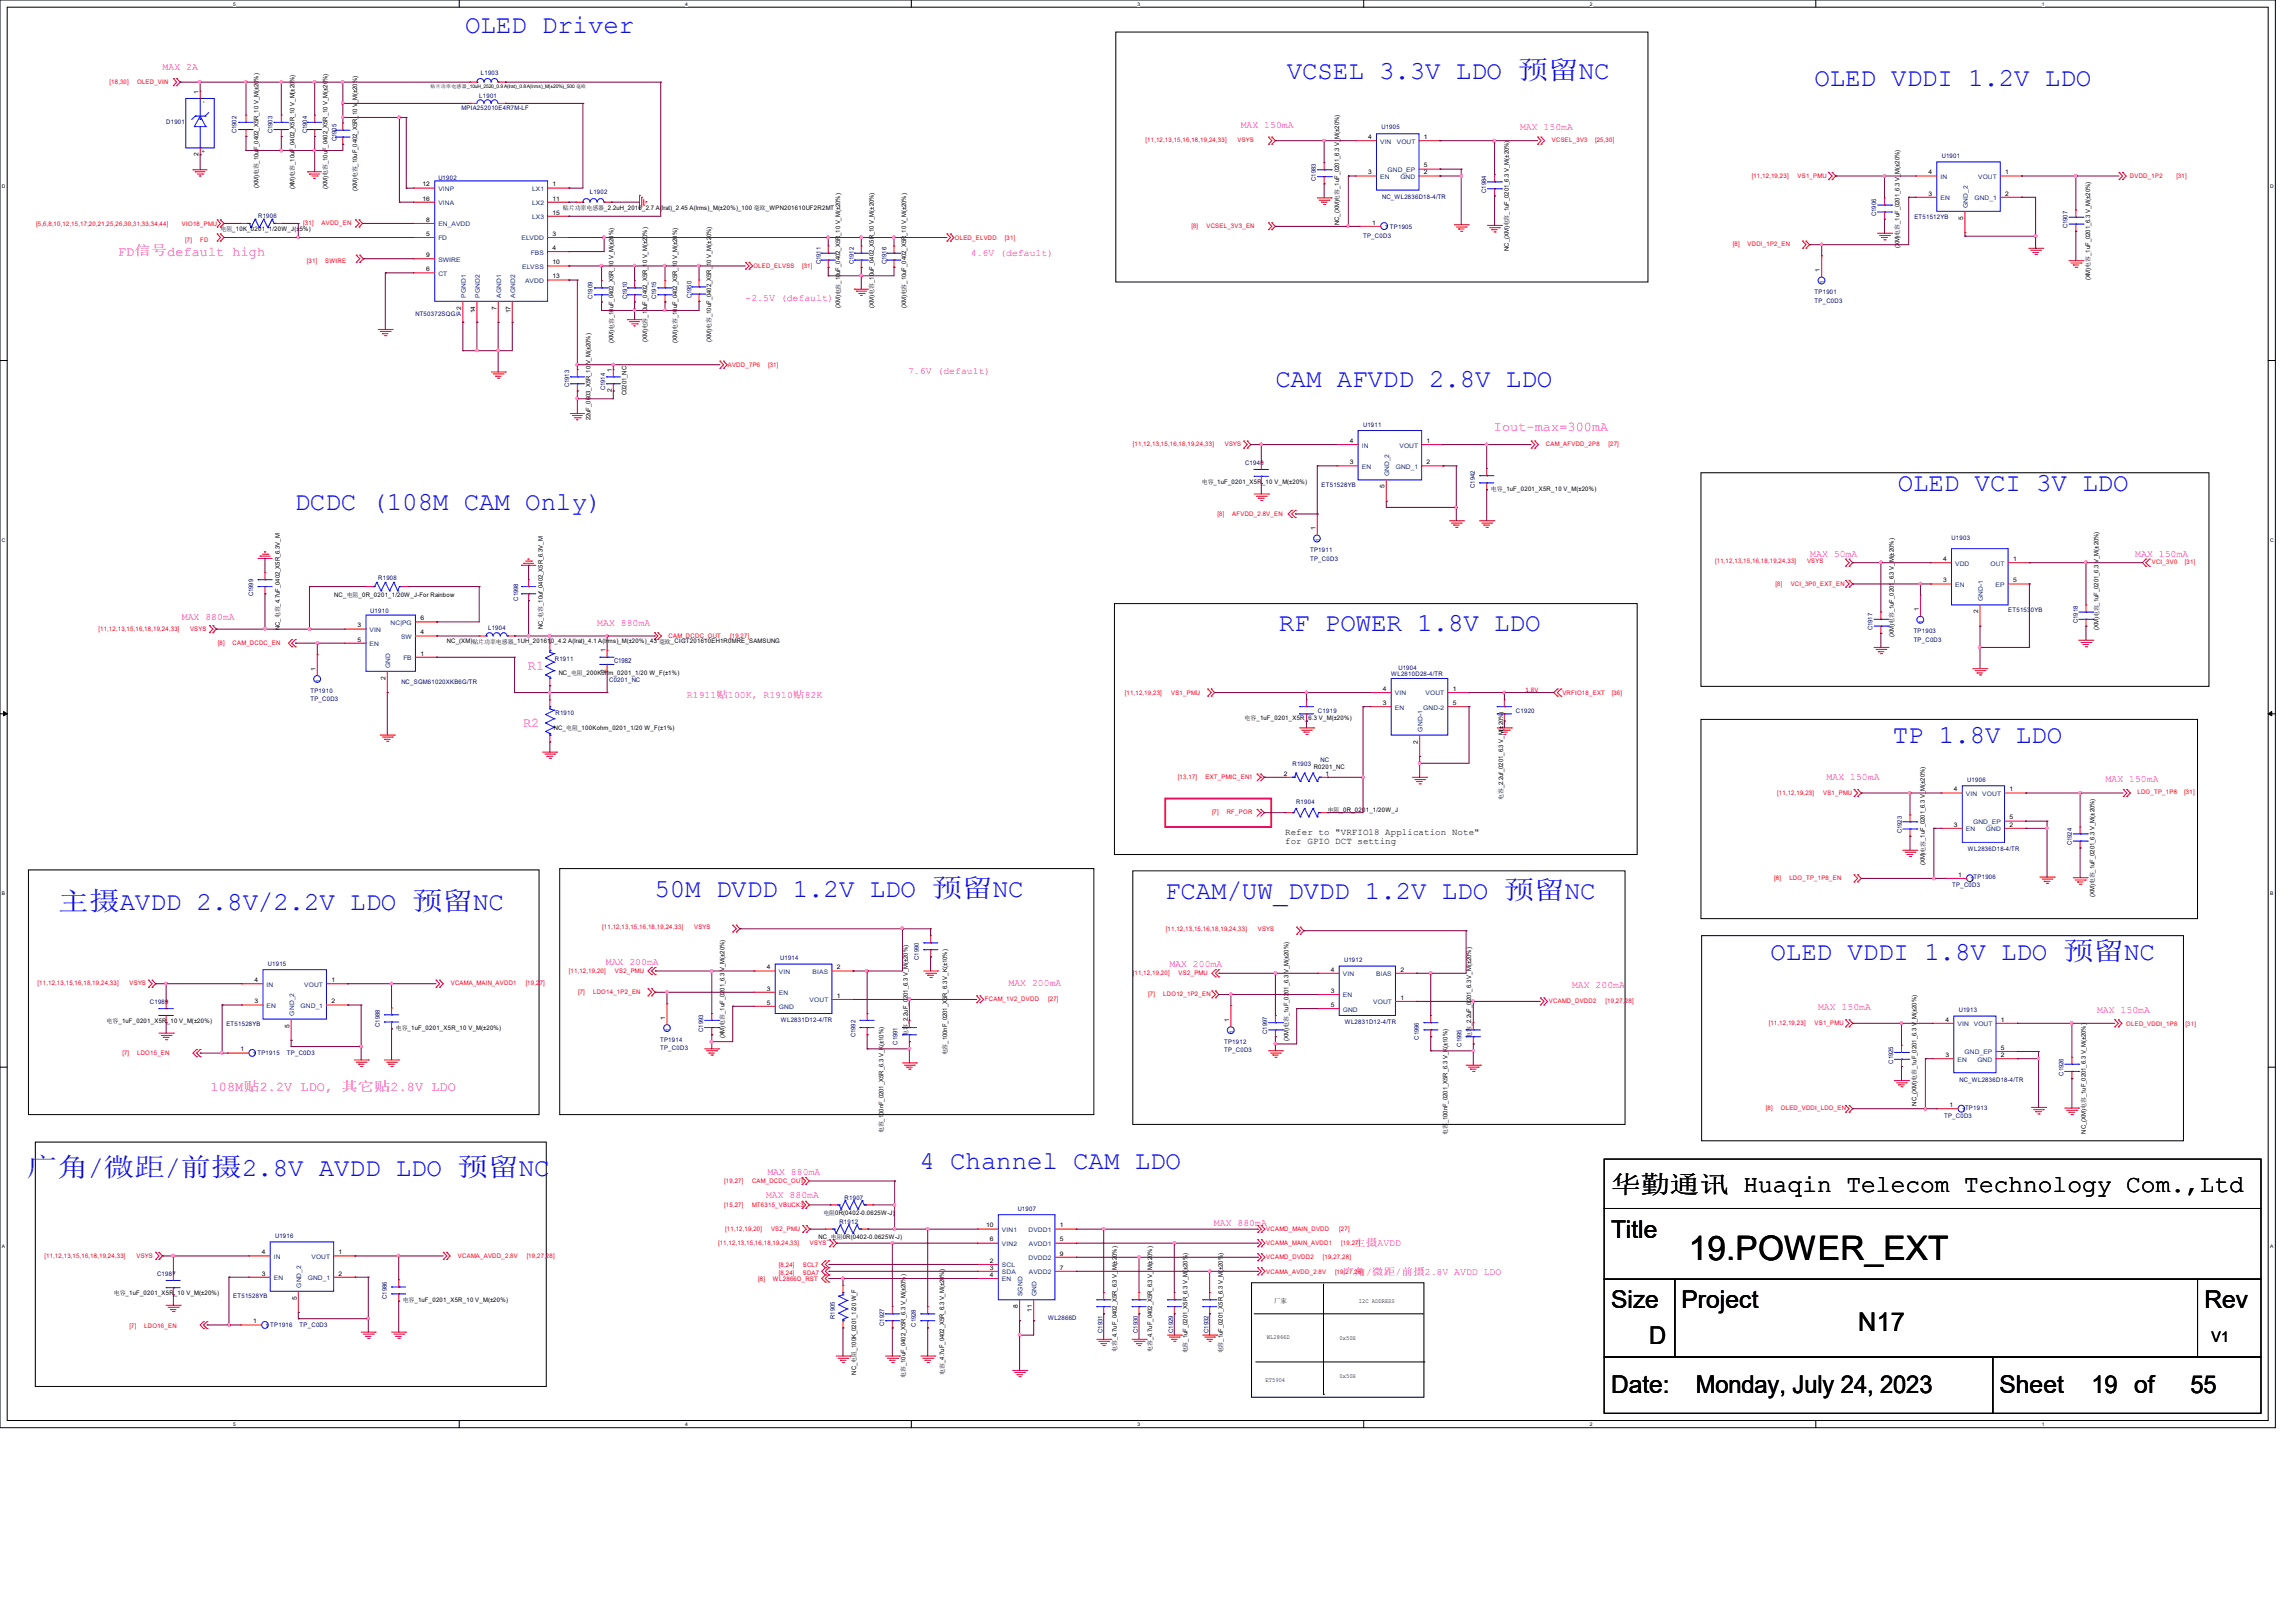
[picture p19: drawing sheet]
<svg xmlns="http://www.w3.org/2000/svg" width="297mm" height="210mm" viewBox="0 0 297 210" stroke-linecap="round" stroke-linejoin="round" font-family="sans-serif">
<defs><g id="words">
<text font-size="4.4" x="218.6" y="163">19.POWER_EXT</text>
<g font-size="3.3" fill="#00f">
<text x="60.2" y="4.3">OLED Driver</text>
<text x="166.5" y="10.2">VCSEL 3.3V LDO 预留NC</text>
<text x="234.8" y="11.2">OLED VDDI 1.2V LDO</text>
<text x="165.1" y="50.1">CAM AFVDD 2.8V LDO</text>
<text x="245.6" y="63.6">OLED VCI 3V LDO</text>
<text x="38.1" y="66">DCDC (108M CAM Only)</text>
<text x="165.5" y="81.7">RF POWER 1.8V LDO</text>
<text x="245" y="96.1">TP 1.8V LDO</text>
<text x="7.5" y="117.8">主摄AVDD 2.8V/2.2V LDO 预留NC</text>
<text x="84.7" y="116.1">50M DVDD 1.2V LDO 预留NC</text>
<text x="150.8" y="116.3">FCAM/UW_DVDD 1.2V LDO 预留NC</text>
<text x="229.2" y="124.2">OLED VDDI 1.8V LDO 预留NC</text>
<text x="3.5" y="152.2">广角/微距/前摄2.8V AVDD LDO 预留NC</text>
<text x="119" y="151.3">4 Channel CAM LDO</text>
</g>
<text font-size="3.3" x="240.5" y="172.2">N17</text>
<g font-size="3.2">
<text x="208.5" y="154.3">华勤通讯 Huaqin Telecom Technology Com.,Ltd</text>
<text x="208.5" y="160.1">Title</text>
<text x="208.5" y="169.3">Size</text>
<text x="213.4" y="173.9">D</text>
<text x="217.6" y="169.3">Project</text>
<text x="285.3" y="169.3">Rev</text>
<text x="208.5" y="180.3">Date:</text>
<text x="219.5" y="180.3">Monday, July 24, 2023</text>
<text x="258.8" y="180.3">Sheet</text>
<text x="270.7" y="180.3">19 of</text>
<text x="283.5" y="180.3">55</text>
</g>
<text font-size="1.9" x="286.2" y="173.6">V1</text>
<g font-size="1.7" fill="#f0f">
<text x="15.3" y="33.1">FD信号default high</text>
<text x="193.3" y="55.7">Iout-max=300mA</text>
<text x="68.3" y="86.7">R1</text>
<text x="67.7" y="94">R2</text>
<text x="27.3" y="141.1">108M贴2.2V LDO, 其它贴2.8V LDO</text>
</g>
<g font-size="1.3" fill="#f0f">
<text x="21" y="9">MAX 2A</text>
<text x="160.6" y="16.5">MAX 150mA</text>
<text x="196.7" y="16.8">MAX 150mA</text>
<text x="125.6" y="33.1">4.6V (default)</text>
<text x="96.5" y="38.9">-2.5V (default)</text>
<text x="117.5" y="48.3">7.6V (default)</text>
<text x="234.3" y="72.1">MAX 50mA</text>
<text x="276.3" y="72.1">MAX 150mA</text>
<text x="23.5" y="80.2">MAX 880mA</text>
<text x="77.3" y="81.1">MAX 880mA</text>
<text x="88.9" y="90.3">R1911贴100K, R1910贴82K</text>
<text x="236.4" y="100.9">MAX 150mA</text>
<text x="272.5" y="101.2">MAX 150mA</text>
<text x="78.4" y="124.9">MAX 200mA</text>
<text x="151.3" y="125.2">MAX 200mA</text>
<text x="130.5" y="127.6">MAX 200mA</text>
<text x="203.5" y="127.9">MAX 200mA</text>
<text x="235.3" y="130.7">MAX 150mA</text>
<text x="271.4" y="131">MAX 150mA</text>
<text x="99.1" y="155.1">MAX 880mA</text>
<text x="99.3" y="152.1">MAX 880mA</text>
<text x="157.1" y="158.7">MAX 880mA</text>
<text x="175.2" y="161.3">主摄AVDD</text>
<text x="173.7" y="164.9">广角/微距/前摄2.8V AVDD LDO</text>
</g>
<g font-size="1.2">
<text x="166.3" y="108">Refer to &quot;VRFIO18 Application Note&quot;</text>
<text x="166.3" y="109.2">for GPIO DCT setting</text>
</g>
<text font-size=".9" fill="#000080" x="79.5" y="85.9">C1982</text>
<text font-size=".9" fill="#f00" x="197.4" y="89.6">1.8V</text>
<g font-size=".8" fill="#f00">
<text x="14.2" y="10.9">[18,30]</text>
<text x="17.7" y="10.9">OLED_VIN</text>
<text x="148.3" y="18.4">[11,12,13,15,16,18,19,24,33]</text>
<text x="160.2" y="18.4">VSYS</text>
<text x="200.8" y="18.3">VCSEL_3V3</text>
<text x="206.4" y="18.3">[25,30]</text>
<text x="226.7" y="23">[11,12,19,23]</text>
<text x="232.6" y="23">VS1_PMU</text>
<text x="275.6" y="23.1">DVDD_1P2</text>
<text x="281.7" y="23.1">[31]</text>
<text x="4.7" y="29.2">[5,6,8,10,12,15,17,20,21,25,26,30,31,33,34,44]</text>
<text x="23.5" y="29.2">VIO18_PMU</text>
<text x="39.2" y="29.1">[31]</text>
<text x="41.6" y="29.1">AVDD_EN</text>
<text x="154.2" y="29.5">[8]</text>
<text x="156.1" y="29.5">VCSEL_3V3_EN</text>
<text x="24" y="31.3">[7]</text>
<text x="25.9" y="31.3">FD</text>
<text x="39.7" y="34.1">[31]</text>
<text x="42.1" y="34.1">SWIRE</text>
<text x="97.5" y="34.7">OLED_ELVSS</text>
<text x="103.8" y="34.7">[31]</text>
<text x="123.6" y="31">OLED_ELVDD</text>
<text x="130.1" y="31">[31]</text>
<text x="224.3" y="31.9">[8]</text>
<text x="226.2" y="31.9">VDDI_1P2_EN</text>
<text x="94.2" y="47.5">AVDD_7P6</text>
<text x="99.4" y="47.5">[31]</text>
<text x="146.6" y="57.7">[11,12,13,15,16,18,19,24,33]</text>
<text x="158.5" y="57.7">VSYS</text>
<text x="200.1" y="57.7">CAM_AFVDD_2P8</text>
<text x="208.2" y="57.7">[27]</text>
<text x="157.6" y="66.8">[8]</text>
<text x="159.5" y="66.8">AFVDD_2.8V_EN</text>
<text x="222" y="72.8">[11,12,13,15,16,18,19,24,33]</text>
<text x="229.8" y="75.8">[8]</text>
<text x="231.7" y="75.8">VCI_3P0_EXT_EN</text>
<text x="233.9" y="72.8">VSYS</text>
<text x="278.5" y="72.9">VCI_3V0</text>
<text x="282.8" y="72.9">[31]</text>
<text x="12.7" y="81.6">[11,12,13,15,16,18,19,24,33]</text>
<text x="24.6" y="81.6">VSYS</text>
<text x="28.2" y="83.5">[8]</text>
<text x="30.1" y="83.5">CAM_DCDC_EN</text>
<text x="86.5" y="82.5">CAM_DCDC_OUT</text>
<text x="94.5" y="82.5">[19,27]</text>
<text x="145.6" y="89.9">[11,12,19,23]</text>
<text x="151.6" y="89.9">VS1_PMU</text>
<text x="202.2" y="89.9">VRFIO18_EXT</text>
<text x="208.6" y="89.9">[36]</text>
<text x="152.4" y="100.8">[13,17]</text>
<text x="156" y="100.8">EXT_PMIC_EN1</text>
<text x="156.9" y="105.4">[7]</text>
<text x="158.8" y="105.4">RF_POR</text>
<text x="230" y="102.8">[11,12,19,23]</text>
<text x="235.9" y="102.8">VS1_PMU</text>
<text x="276.6" y="102.7">LDO_TP_1P8</text>
<text x="282.7" y="102.7">[31]</text>
<text x="229.6" y="113.9">[8]</text>
<text x="231.6" y="113.9">LDO_TP_1P8_EN</text>
<text x="73.6" y="125.9">[11,12,19,20]</text>
<text x="77.9" y="120.2">[11,12,13,15,16,18,19,24,33]</text>
<text x="79.6" y="125.9">VS2_PMU</text>
<text x="89.8" y="120.2">VSYS</text>
<text x="150.9" y="120.5">[11,12,13,15,16,18,19,24,33]</text>
<text x="162.8" y="120.5">VSYS</text>
<text x="4.9" y="127.5">[11,12,13,15,16,18,19,24,33]</text>
<text x="16.8" y="127.5">VSYS</text>
<text x="58.3" y="127.5">VCAMA_MAIN_AVDD1</text>
<text x="68" y="127.5">[19,27]</text>
<text x="74.8" y="128.6">[7]</text>
<text x="76.8" y="128.6">LDO14_1P2_EN</text>
<text x="127.5" y="129.5">FCAM_1V2_DVDD</text>
<text x="135.6" y="129.5">[27]</text>
<text x="146.6" y="126.1">[11,12,19,20]</text>
<text x="148.6" y="128.9">[7]</text>
<text x="150.5" y="128.9">LDO12_1P2_EN</text>
<text x="152.5" y="126.1">VS2_PMU</text>
<text x="200.5" y="129.8">VCAMD_DVDD2</text>
<text x="207.8" y="129.8">[19,27,28]</text>
<text x="15.8" y="136.6">[7]</text>
<text x="17.7" y="136.6">LDO15_EN</text>
<text x="228.9" y="132.6">[11,12,19,23]</text>
<text x="234.8" y="132.6">VS1_PMU</text>
<text x="275.2" y="132.7">OLED_VDDI_1P8</text>
<text x="282.8" y="132.7">[31]</text>
<text x="228.5" y="143.7">[8]</text>
<text x="230.5" y="143.7">OLED_VDDI_LDO_EN</text>
<text x="93.7" y="153.1">[19,27]</text>
<text x="97.3" y="153.1">CAM_DCDC_OUT</text>
<text x="92.9" y="161.2">[11,12,13,15,16,18,19,24,33]</text>
<text x="93.7" y="156.2">[15,27]</text>
<text x="93.9" y="159.3">[11,12,19,20]</text>
<text x="97.3" y="156.2">MT6315_VBUCK3</text>
<text x="99.8" y="159.3">VS2_PMU</text>
<text x="104.8" y="161.2">VSYS</text>
<text x="163.9" y="159.3">VCAMD_MAIN_DVDD</text>
<text x="163.9" y="161.1">VCAMA_MAIN_AVDD1</text>
<text x="173.3" y="159.3">[27]</text>
<text x="173.6" y="161.1">[19,27]</text>
<text x="5.8" y="162.7">[11,12,13,15,16,18,19,24,33]</text>
<text x="17.7" y="162.7">VSYS</text>
<text x="59.3" y="162.7">VCAMA_AVDD_2.8V</text>
<text x="68.2" y="162.7">[19,27,28]</text>
<text x="98.1" y="165.7">[8]</text>
<text x="100" y="165.7">WL2866D_RST</text>
<text x="100.8" y="164">[8,24]</text>
<text x="100.8" y="164.9">[8,24]</text>
<text x="103.9" y="164">SCL7</text>
<text x="103.9" y="164.9">SDA7</text>
<text x="163.9" y="162.9">VCAMD_DVDD2</text>
<text x="163.9" y="164.8">VCAMA_AVDD_2.8V</text>
<text x="171.2" y="162.9">[19,27,28]</text>
<text x="172.8" y="164.8">[19,27,28]</text>
<text x="16.8" y="171.8">[7]</text>
<text x="18.7" y="171.8">LDO16_EN</text>
</g>
<g font-size=".8" fill="#000080">
<text x="62.2" y="9.7">L1903</text>
<text x="21.5" y="16">D1901</text>
<text x="30.6" y="17.3" transform="rotate(-90 30.6 17.3)">C1902</text>
<text x="35.3" y="17.3" transform="rotate(-90 35.3 17.3)">C1903</text>
<text x="39.7" y="17.3" transform="rotate(-90 39.7 17.3)">C1904</text>
<text x="59.7" y="14.2">MPIA252010E4R7M-LF</text>
<text x="62" y="12.7">L1901</text>
<text x="178.8" y="16.7">U1905</text>
<text x="43.6" y="18.3" transform="rotate(-90 43.6 18.3)">C1905</text>
<text x="56.7" y="23.3">U1902</text>
<text x="170.3" y="23.4" transform="rotate(-90 170.3 23.4)">C1983</text>
<text x="251.3" y="20.4">U1901</text>
<text x="33.4" y="28.2">R1906</text>
<text x="76.3" y="25.1">L1902</text>
<text x="178.9" y="25.7">NC_WL2836D18-4/TR</text>
<text x="192.4" y="25" transform="rotate(-90 192.4 25)">C1984</text>
<text x="242.8" y="28" transform="rotate(-90 242.8 28)">C1906</text>
<text x="247.7" y="28.3">ET51512YB</text>
<text x="267.6" y="29.6" transform="rotate(-90 267.6 29.6)">C1907</text>
<text x="106.2" y="34.2" transform="rotate(-90 106.2 34.2)">C1911</text>
<text x="110.5" y="34.2" transform="rotate(-90 110.5 34.2)">C1912</text>
<text x="114.7" y="34.2" transform="rotate(-90 114.7 34.2)">C1916</text>
<text x="176.4" y="30.8">TP_C0D3</text>
<text x="53.8" y="40.9">NT50372SQG/A</text>
<text x="76.7" y="38.7" transform="rotate(-90 76.7 38.7)">C1909</text>
<text x="81.1" y="38.7" transform="rotate(-90 81.1 38.7)">C1910</text>
<text x="84.9" y="38.7" transform="rotate(-90 84.9 38.7)">C1915</text>
<text x="89.5" y="38.6" transform="rotate(-90 89.5 38.6)">C1950</text>
<text x="234.8" y="39.2">TP_C0D3</text>
<text x="234.8" y="38.1">TP1901</text>
<text x="73.7" y="50.1" transform="rotate(-90 73.7 50.1)">C1913</text>
<text x="78.3" y="50.5" transform="rotate(-90 78.3 50.5)">C1914</text>
<text x="176.4" y="55.2">U1911</text>
<text x="161.1" y="60.1">C1940</text>
<text x="171" y="63">ET51528YB</text>
<text x="190.9" y="63.1" transform="rotate(-90 190.9 63.1)">C1942</text>
<text x="169.6" y="71.5">TP1911</text>
<text x="252.6" y="69.9">U1903</text>
<text x="32.8" y="77.2" transform="rotate(-90 32.8 77.2)">C1999</text>
<text x="48.9" y="75">R1908</text>
<text x="67.1" y="77.7" transform="rotate(-90 67.1 77.7)">C1998</text>
<text x="169.6" y="72.6">TP_C0D3</text>
<text x="47.9" y="79.3">U1910</text>
<text x="63.2" y="81.5">L1904</text>
<text x="242.3" y="81.6" transform="rotate(-90 242.3 81.6)">C1917</text>
<text x="247.7" y="83.1">TP_C0D3</text>
<text x="247.7" y="82">TP1903</text>
<text x="259.9" y="79.2">ET51530YB</text>
<text x="268.9" y="80.6" transform="rotate(-90 268.9 80.6)">C1918</text>
<text x="40.2" y="89.7">TP1910</text>
<text x="51.9" y="88.6">NC_SGM61020XKB6G/TR</text>
<text x="71.8" y="85.6">R1911</text>
<text x="78.8" y="88.3">C0201_NC</text>
<text x="180.1" y="87.5">WL2810D28-4/TR</text>
<text x="181" y="86.7">U1904</text>
<text x="40.2" y="90.8">TP_C0D3</text>
<text x="71.9" y="92.5">R1910</text>
<text x="170.6" y="92.2">C1919</text>
<text x="196.2" y="92.2">C1920</text>
<text x="167.3" y="99.1">R1903</text>
<text x="170.9" y="98.6">NC</text>
<text x="254.6" y="101.2">U1906</text>
<text x="167.7" y="104.1">R1904</text>
<text x="246.1" y="107.8" transform="rotate(-90 246.1 107.8)">C1923</text>
<text x="254.7" y="110.1">WL2836D18-4/TR</text>
<text x="255.4" y="113.8">TP1906</text>
<text x="268.1" y="109.4" transform="rotate(-90 268.1 109.4)">C1924</text>
<text x="252.7" y="114.8">TP_C0D3</text>
<text x="34.7" y="125">U1915</text>
<text x="101" y="124.2">U1914</text>
<text x="118.9" y="124.2" transform="rotate(-90 118.9 124.2)">C1990</text>
<text x="174" y="124.5">U1912</text>
<text x="19.4" y="129.9">C1989</text>
<text x="253.5" y="131">U1913</text>
<text x="29.3" y="132.8">ET51528YB</text>
<text x="37.1" y="136.5">TP_C0D3</text>
<text x="49.1" y="132.9" transform="rotate(-90 49.1 132.9)">C1988</text>
<text x="85.4" y="135.9">TP_C0D3</text>
<text x="85.4" y="134.8">TP1914</text>
<text x="91" y="133.5" transform="rotate(-90 91 133.5)">C1993</text>
<text x="101.1" y="132.2">WL2831D12-4/TR</text>
<text x="110.7" y="134.2" transform="rotate(-90 110.7 134.2)">C1992</text>
<text x="116.2" y="135.2" transform="rotate(-90 116.2 135.2)">C1991</text>
<text x="158.4" y="136.2">TP_C0D3</text>
<text x="158.4" y="135.1">TP1912</text>
<text x="164" y="133.8" transform="rotate(-90 164 133.8)">C1997</text>
<text x="174" y="132.5">WL2831D12-4/TR</text>
<text x="183.6" y="134.5" transform="rotate(-90 183.6 134.5)">C1996</text>
<text x="189.1" y="135.4" transform="rotate(-90 189.1 135.4)">C1995</text>
<text x="245" y="137.6" transform="rotate(-90 245 137.6)">C1925</text>
<text x="253.6" y="139.9">NC_WL2836D18-4/TR</text>
<text x="254.3" y="143.6">TP1913</text>
<text x="267" y="139.2" transform="rotate(-90 267 139.2)">C1926</text>
<text x="251.6" y="144.6">TP_C0D3</text>
<text x="109.3" y="155.2">R1907</text>
<text x="35.6" y="160.1">U1916</text>
<text x="108.6" y="158.3">R1912</text>
<text x="131.7" y="156.7">U1907</text>
<text x="20.3" y="165.1">C1987</text>
<text x="30.2" y="168">ET51528YB</text>
<text x="38.8" y="171.7">TP_C0D3</text>
<text x="50.1" y="168.1" transform="rotate(-90 50.1 168.1)">C1986</text>
<text x="108" y="170.7" transform="rotate(-90 108 170.7)">R1905</text>
<text x="114.4" y="171.6" transform="rotate(-90 114.4 171.6)">C1927</text>
<text x="118.5" y="171.7" transform="rotate(-90 118.5 171.7)">C1928</text>
<text x="135.6" y="170.8">WL2866D</text>
<text x="142.7" y="172.5" transform="rotate(-90 142.7 172.5)">C1931</text>
<text x="147.3" y="172.5" transform="rotate(-90 147.3 172.5)">C1930</text>
<text x="151.8" y="172.5" transform="rotate(-90 151.8 172.5)">C1929</text>
<text x="156.4" y="172.5" transform="rotate(-90 156.4 172.5)">C1932</text>
</g>
<g font-size=".8">
<text x="25.7" y="12.1" transform="rotate(-90 25.7 12.1)">1</text>
<text x="177" y="18">4</text>
<text x="184.3" y="18">1</text>
<text x="25.7" y="20.2" transform="rotate(-90 25.7 20.2)">2</text>
<text x="177" y="22.6">3</text>
<text x="184.3" y="22.6">2</text>
<text x="184.3" y="21.7">5</text>
<text x="249.6" y="22.6">4</text>
<text x="259.5" y="22.6">1</text>
<text x="28.5" y="29.8">电阻_10K_0201_1/20W_J(±5%)</text>
<text x="33.4" y="24.3" transform="rotate(-90 33.4 24.3)">(XM)电容_10uF_0402_X5R_10 V_M(±20%)</text>
<text x="38.1" y="24.5" transform="rotate(-90 38.1 24.5)">(XM)电容_10uF_0402_X5R_10 V_M(±20%)</text>
<text x="42.4" y="24.4" transform="rotate(-90 42.4 24.4)">(XM)电容_10uF_0402_X5R_10 V_M(±20%)</text>
<text x="46.2" y="24.7" transform="rotate(-90 46.2 24.7)">(XM)电容_10uF_0402_X5R_10 V_M(±20%)</text>
<text x="54.7" y="24.1">12</text>
<text x="54.7" y="25.9">16</text>
<text x="55.2" y="28.7">8</text>
<text x="71.5" y="24.1">1</text>
<text x="71.5" y="25.9">11</text>
<text x="71.5" y="27.8">15</text>
<text x="72.9" y="27.2">贴片功率电感器_2.2uH_2016_2.7 A(lrat)_2.45 A(lrms)_M(±20%)_100 毫欧_WPN201610UF2R2MT</text>
<text x="173.3" y="29.1" transform="rotate(-90 173.3 29.1)">NC_(XM)电容_1uF_0201_6.3 V_M(±20%)</text>
<text x="177.6" y="29.1">1</text>
<text x="249.6" y="25.3">3</text>
<text x="254.1" y="28.4" transform="rotate(-90 254.1 28.4)">5</text>
<text x="259.5" y="25.3">2</text>
<text x="55.2" y="30.5">5</text>
<text x="55.2" y="35.1">6</text>
<text x="55.2" y="33.3">9</text>
<text x="71.5" y="30.5">3</text>
<text x="71.5" y="32.3">4</text>
<text x="71.5" y="34.2">10</text>
<text x="195.3" y="32.5" transform="rotate(-90 195.3 32.5)">NC_(XM)电容_1uF_0201_6.3 V_M(±20%)</text>
<text x="235.5" y="35.2" transform="rotate(-90 235.5 35.2)">1</text>
<text x="245.8" y="32.1" transform="rotate(-90 245.8 32.1)">(XM)电容_1uF_0201_6.3 V_M(±20%)</text>
<text x="59.7" y="40.1" transform="rotate(-90 59.7 40.1)">2</text>
<text x="61.5" y="40.6" transform="rotate(-90 61.5 40.6)">14</text>
<text x="64.3" y="40.1" transform="rotate(-90 64.3 40.1)">7</text>
<text x="66.1" y="40.6" transform="rotate(-90 66.1 40.6)">17</text>
<text x="71.5" y="36">13</text>
<text x="108.8" y="39.9" transform="rotate(-90 108.8 39.9)">(XM)电容_10uF_0402_X5R_10 V_M(±20%)</text>
<text x="113.1" y="39.8" transform="rotate(-90 113.1 39.8)">(XM)电容_10uF_0402_X5R_10 V_M(±20%)</text>
<text x="117.3" y="39.9" transform="rotate(-90 117.3 39.9)">(XM)电容_10uF_0402_X5R_10 V_M(±20%)</text>
<text x="270.5" y="36.3" transform="rotate(-90 270.5 36.3)">(XM)电容_1uF_0201_6.3 V_M(±20%)</text>
<text x="79.4" y="44.4" transform="rotate(-90 79.4 44.4)">(XM)电容_10uF_0402_X5R_10 V_M(±20%)</text>
<text x="83.7" y="44.3" transform="rotate(-90 83.7 44.3)">(XM)电容_10uF_0402_X5R_10 V_M(±20%)</text>
<text x="87.6" y="44.4" transform="rotate(-90 87.6 44.4)">(XM)电容_10uF_0402_X5R_10 V_M(±20%)</text>
<text x="92" y="44.2" transform="rotate(-90 92 44.2)">(XM)电容_10uF_0402_X5R_10 V_M(±20%)</text>
<text x="79.2" y="50.8" transform="rotate(-90 79.2 50.8)">2</text>
<text x="79.2" y="48.1" transform="rotate(-90 79.2 48.1)">1</text>
<text x="81.1" y="51.1" transform="rotate(-90 81.1 51.1)">C0201_NC</text>
<text x="76.4" y="54.4" transform="rotate(-90 76.4 54.4)">22uF_0603_X5R_10 V_M(±20%)</text>
<text x="174.7" y="57.3">4</text>
<text x="184.6" y="57.3">1</text>
<text x="155.5" y="62.6">电容_1uF_0201_X5R_10 V_M(±20%)</text>
<text x="174.7" y="60.1">3</text>
<text x="179.2" y="63.2" transform="rotate(-90 179.2 63.2)">5</text>
<text x="184.6" y="60.1">2</text>
<text x="193" y="63.5">电容_1uF_0201_X5R_10 V_M(±20%)</text>
<text x="170.3" y="68.6" transform="rotate(-90 170.3 68.6)">1</text>
<text x="43.3" y="77.2">NC_电阻_0R_0201_1/20W_J-For Rainbow</text>
<text x="251.5" y="75.4">3</text>
<text x="251.5" y="72.6">4</text>
<text x="260.5" y="72.6">1</text>
<text x="260.5" y="75.4">5</text>
<text x="36.2" y="81.5" transform="rotate(-90 36.2 81.5)">NC_电容_4.7uF_0402_X5R_6.3V_M</text>
<text x="46.3" y="81.2">3</text>
<text x="46.3" y="83">5</text>
<text x="54.4" y="82.1">4</text>
<text x="54.4" y="80.3">6</text>
<text x="57.8" y="83.3">NC_(XM)贴片功率电感器_1UH_201610_4.2 A(lrat)_4.1 A(lrms)_M(±20%)_43 毫欧_CIGT201610EH1R0MRE_SAMSUNG</text>
<text x="70.3" y="81.5" transform="rotate(-90 70.3 81.5)">NC_电容_10uf_0402_X5R_6.3V_M</text>
<text x="245.1" y="82.4" transform="rotate(-90 245.1 82.4)">(XM)电容_1uF_0201_6.3 V_M(±20%)</text>
<text x="248.3" y="79.1" transform="rotate(-90 248.3 79.1)">1</text>
<text x="256" y="79.4" transform="rotate(-90 256 79.4)">2</text>
<text x="271.6" y="81.5" transform="rotate(-90 271.6 81.5)">(XM)电容_1uF_0201_6.3 V_M(±20%)</text>
<text x="40.9" y="86.8" transform="rotate(-90 40.9 86.8)">1</text>
<text x="49.9" y="88" transform="rotate(-90 49.9 88)">2</text>
<text x="54.4" y="84.8">1</text>
<text x="72.3" y="87.3">NC_电阻_200Kohm_0201_1/20 W_F(±1%)</text>
<text x="78.4" y="87.1" transform="rotate(-90 78.4 87.1)">2</text>
<text x="78.4" y="84.4" transform="rotate(-90 78.4 84.4)">1</text>
<text x="178.9" y="89.4">4</text>
<text x="188" y="89.4">1</text>
<text x="71.7" y="94.4">NC_电阻_100Kohm_0201_1/20 W_F(±1%)</text>
<text x="161.1" y="93.1">电容_1uF_0201_X5R_6.3 V_M(±20%)</text>
<text x="178.9" y="91.2">3</text>
<text x="188" y="91.2">5</text>
<text x="166.2" y="100.4">2</text>
<text x="170" y="99.5">R0201_NC</text>
<text x="171.5" y="100.4">1</text>
<text x="183.5" y="96.2" transform="rotate(-90 183.5 96.2)">2</text>
<text x="171.8" y="105">电阻_0R_0201_1/20W_J</text>
<text x="194.5" y="103.5" transform="rotate(-90 194.5 103.5)">电容_2.2uf_0201_6.3 V_M(±20%)</text>
<text x="252.9" y="107">3</text>
<text x="252.9" y="102.4">4</text>
<text x="260.1" y="102.4">1</text>
<text x="260.1" y="107">2</text>
<text x="260.1" y="106">5</text>
<text x="249.1" y="112" transform="rotate(-90 249.1 112)">(XM)电容_1uF_0201_6.3 V_M(±20%)</text>
<text x="253.4" y="113.4">1</text>
<text x="271" y="116.1" transform="rotate(-90 271 116.1)">(XM)电容_1uF_0201_6.3 V_M(±20%)</text>
<text x="99.2" y="125.4">4</text>
<text x="108.3" y="125.4">2</text>
<text x="172.2" y="125.7">4</text>
<text x="181.2" y="125.7">2</text>
<text x="32.9" y="129.8">3</text>
<text x="32.9" y="127.1">4</text>
<text x="42.9" y="127.1">1</text>
<text x="42.9" y="129.8">2</text>
<text x="86.1" y="132" transform="rotate(-90 86.1 132)">1</text>
<text x="99.2" y="128.2">3</text>
<text x="99.2" y="130">5</text>
<text x="108.3" y="129.1">1</text>
<text x="172.2" y="128.5">3</text>
<text x="172.2" y="130.3">5</text>
<text x="181.2" y="129.4">1</text>
<text x="13.8" y="132.4">电容_1uF_0201_X5R_10 V_M(±20%)</text>
<text x="31.1" y="136.1">1</text>
<text x="37.5" y="133" transform="rotate(-90 37.5 133)">5</text>
<text x="51.2" y="133.3">电容_1uF_0201_X5R_10 V_M(±20%)</text>
<text x="93.8" y="134.4" transform="rotate(-90 93.8 134.4)">(XM)电容_1uF_0201_6.3 V_M(±20%)</text>
<text x="117.5" y="134" transform="rotate(-90 117.5 134)">电容_2.2uF_0201_6.3 V_M(±20%)</text>
<text x="122.6" y="136.6" transform="rotate(-90 122.6 136.6)">电容_100nF_0201_X5R_6.3 V_K(±10%)</text>
<text x="159.1" y="132.3" transform="rotate(-90 159.1 132.3)">1</text>
<text x="166.7" y="134.7" transform="rotate(-90 166.7 134.7)">(XM)电容_1uF_0201_6.3 V_M(±20%)</text>
<text x="190.4" y="134.3" transform="rotate(-90 190.4 134.3)">电容_2.2uF_0201_6.3 V_M(±20%)</text>
<text x="251.8" y="136.8">3</text>
<text x="251.8" y="132.2">4</text>
<text x="259" y="132.2">1</text>
<text x="259" y="136.8">2</text>
<text x="259" y="135.8">5</text>
<text x="248" y="143.1" transform="rotate(-90 248 143.1)">NC_(XM)电容_1uF_0201_6.3 V_M(±20%)</text>
<text x="252.3" y="143.3">1</text>
<text x="114.3" y="146.6" transform="rotate(-90 114.3 146.6)">电容_100nF_0201_X5R_6.3 V_K(±10%)</text>
<text x="187.3" y="145.4" transform="rotate(-90 187.3 145.4)">_100nF_0201_X5R_6.3 V_K(±10%)</text>
<text x="187.3" y="146.9" transform="rotate(-90 187.3 146.9)">电容</text>
<text x="270" y="146.7" transform="rotate(-90 270 146.7)">NC_(XM)电容_1uF_0201_6.3 V_M(±20%)</text>
<text x="105.9" y="160.4">NC_电阻0R(0402-0.0625W-J)</text>
<text x="106.6" y="157.2">电阻0R(0402-0.0625W-J)</text>
<text x="127.6" y="158.8">10</text>
<text x="128.1" y="160.6">6</text>
<text x="137.2" y="158.8">1</text>
<text x="137.2" y="160.6">5</text>
<text x="14.7" y="167.6">电容_1uF_0201_X5R_10 V_M(±20%)</text>
<text x="33.9" y="165.1">3</text>
<text x="33.9" y="162.3">4</text>
<text x="43.8" y="162.3">1</text>
<text x="43.8" y="165.1">2</text>
<text x="128.1" y="163.4">2</text>
<text x="128.1" y="164.3">3</text>
<text x="128.1" y="165.2">4</text>
<text x="137.2" y="162.5">9</text>
<text x="137.2" y="164.3">7</text>
<text x="32.8" y="171.2">1</text>
<text x="38.4" y="168.2" transform="rotate(-90 38.4 168.2)">5</text>
<text x="52.1" y="168.5">电容_1uF_0201_X5R_10 V_M(±20%)</text>
<text x="131.7" y="169.3" transform="rotate(-90 131.7 169.3)">8</text>
<text x="133.6" y="169.8" transform="rotate(-90 133.6 169.8)">11</text>
<text x="164" y="173.2">WL2866D</text>
<text x="164.9" y="168.7">厂家</text>
<text x="173.4" y="173.4">0x50H</text>
<text x="175.9" y="168.6">I2C ADDRESS</text>
<text x="110.8" y="177.9" transform="rotate(-90 110.8 177.9)">NC_电阻_100K_0201_1/20 W_F</text>
<text x="117.2" y="178.3" transform="rotate(-90 117.2 178.3)">电容_10uF_0402_X5R_6.3 V_M(±20%)</text>
<text x="122.2" y="177.9" transform="rotate(-90 122.2 177.9)">电容_4.7uF_0402_X5R_6.3 V_M(±20%)</text>
<text x="144.5" y="174.9" transform="rotate(-90 144.5 174.9)">电容_4.7uF_0402_X5R_6.3 V_M(±20%)</text>
<text x="149.1" y="174.9" transform="rotate(-90 149.1 174.9)">电容_4.7uF_0402_X5R_6.3 V_M(±20%)</text>
<text x="153.7" y="175.1" transform="rotate(-90 153.7 175.1)">电容_1uF_0201_X5R_6.3 V_M(±20%)</text>
<text x="158.2" y="175.1" transform="rotate(-90 158.2 175.1)">电容_1uF_0201_X5R_6.3 V_M(±20%)</text>
<text x="163.8" y="178.9">ET5904</text>
<text x="173.4" y="178.3">0x50H</text>
</g>
<g font-size=".8" fill="#004080">
<text x="26.6" y="13.4" transform="rotate(-90 26.6 13.4)">-</text>
<text x="26.6" y="19.8" transform="rotate(-90 26.6 19.8)">+</text>
<text x="178.6" y="23.2">EN</text>
<text x="178.6" y="18.6">VIN</text>
<text x="179.6" y="22.3">GND_EP</text>
<text x="180.8" y="18.6">VOUT</text>
<text x="181.2" y="23.2">GND</text>
<text x="251.1" y="23.2">IN</text>
<text x="256" y="23.2">VOUT</text>
<text x="56.7" y="29.3">EN_AVDD</text>
<text x="56.7" y="24.7">VINP</text>
<text x="56.7" y="26.5">VINA</text>
<text x="68.9" y="24.7">LX1</text>
<text x="68.9" y="26.5">LX2</text>
<text x="68.9" y="28.4">LX3</text>
<text x="179.2" y="29.7">1 TP1905</text>
<text x="251.1" y="25.9">EN</text>
<text x="254.7" y="26.9" transform="rotate(-90 254.7 26.9)">GND_2</text>
<text x="255.5" y="25.9">GND_1</text>
<text x="56.7" y="31.1">FD</text>
<text x="56.7" y="35.7">CT</text>
<text x="56.7" y="33.9">SWIRE</text>
<text x="67.5" y="31.1">ELVDD</text>
<text x="67.6" y="34.8">ELVSS</text>
<text x="68.7" y="32.9">FBS</text>
<text x="60.3" y="38.5" transform="rotate(-90 60.3 38.5)">PGND1</text>
<text x="62.1" y="38.5" transform="rotate(-90 62.1 38.5)">PGND2</text>
<text x="64.9" y="38.5" transform="rotate(-90 64.9 38.5)">AGND1</text>
<text x="66.7" y="38.5" transform="rotate(-90 66.7 38.5)">AGND2</text>
<text x="67.9" y="36.6">AVDD</text>
<text x="236.1" y="36.8" transform="rotate(-90 236.1 36.8)">1</text>
<text x="176.2" y="57.9">IN</text>
<text x="181.1" y="57.9">VOUT</text>
<text x="176.2" y="60.7">EN</text>
<text x="179.8" y="61.6" transform="rotate(-90 179.8 61.6)">GND_2</text>
<text x="180.6" y="60.7">GND_1</text>
<text x="170.9" y="70.2" transform="rotate(-90 170.9 70.2)">1</text>
<text x="253" y="75.9">EN</text>
<text x="253" y="73.2">VDD</text>
<text x="256.6" y="77.8" transform="rotate(-90 256.6 77.8)">GND-1</text>
<text x="257.6" y="73.2">OUT</text>
<text x="258.2" y="75.9">EP</text>
<text x="47.8" y="81.8">VIN</text>
<text x="47.8" y="83.6">EN</text>
<text x="50.5" y="80.9">NC|PG</text>
<text x="51.9" y="82.7">SW</text>
<text x="248.9" y="80.7" transform="rotate(-90 248.9 80.7)">1</text>
<text x="41.4" y="88.4" transform="rotate(-90 41.4 88.4)">1</text>
<text x="50.5" y="86.4" transform="rotate(-90 50.5 86.4)">GND</text>
<text x="52.2" y="85.4">FB</text>
<text x="180.5" y="90">VIN</text>
<text x="184.5" y="90">VOUT</text>
<text x="180.5" y="91.8">EN</text>
<text x="184.1" y="94.7" transform="rotate(-90 184.1 94.7)">GND-1</text>
<text x="184.2" y="91.8">GND-2</text>
<text x="254.4" y="107.6">EN</text>
<text x="254.4" y="103">VIN</text>
<text x="255.4" y="106.6">GND_EP</text>
<text x="256.5" y="103">VOUT</text>
<text x="257" y="107.6">GND</text>
<text x="255" y="114">1</text>
<text x="34.5" y="130.4">EN</text>
<text x="34.5" y="127.7">IN</text>
<text x="38.1" y="131.4" transform="rotate(-90 38.1 131.4)">GND_2</text>
<text x="38.9" y="130.4">GND_1</text>
<text x="39.4" y="127.7">VOUT</text>
<text x="100.8" y="128.8">EN</text>
<text x="100.8" y="126">VIN</text>
<text x="100.8" y="130.6">GND</text>
<text x="104.8" y="129.7">VOUT</text>
<text x="105.2" y="126">BIAS</text>
<text x="173.8" y="129.1">EN</text>
<text x="173.8" y="126.3">VIN</text>
<text x="173.8" y="130.9">GND</text>
<text x="177.7" y="130">VOUT</text>
<text x="178.1" y="126.3">BIAS</text>
<text x="32.7" y="136.6">1 TP1915</text>
<text x="86.7" y="133.5" transform="rotate(-90 86.7 133.5)">1</text>
<text x="159.7" y="133.8" transform="rotate(-90 159.7 133.8)">1</text>
<text x="253.3" y="137.4">EN</text>
<text x="253.3" y="132.8">VIN</text>
<text x="254.3" y="136.4">GND_EP</text>
<text x="255.4" y="132.8">VOUT</text>
<text x="255.9" y="137.4">GND</text>
<text x="253.9" y="143.8">1</text>
<text x="129.7" y="159.4">VIN1</text>
<text x="129.7" y="161.2">VIN2</text>
<text x="133.1" y="159.4">DVDD1</text>
<text x="133.1" y="161.2">AVDD1</text>
<text x="35.4" y="165.6">EN</text>
<text x="35.4" y="162.9">IN</text>
<text x="39" y="166.6" transform="rotate(-90 39 166.6)">GND_2</text>
<text x="39.8" y="165.6">GND_1</text>
<text x="40.3" y="162.9">VOUT</text>
<text x="129.7" y="164">SCL</text>
<text x="129.7" y="164.9">SDA</text>
<text x="129.7" y="165.8">EN</text>
<text x="132.3" y="167.7" transform="rotate(-90 132.3 167.7)">SGND</text>
<text x="133.1" y="163.1">DVDD2</text>
<text x="133.1" y="164.9">AVDD2</text>
<text x="134.1" y="167.7" transform="rotate(-90 134.1 167.7)">GND</text>
<text x="34.3" y="171.8">1 TP1916</text>
</g>
<g font-size=".6">
<text x="30.2" y=".7">5</text>
<text x="88.7" y=".7">4</text>
<text x="147.2" y=".7">3</text>
<text x="205.7" y=".7">2</text>
<text x="264.2" y=".7">1</text>
<text x="55.7" y="11.4">贴片功率电感器_10uH_2520_0.9 A(lrat)_0.8 A(lrms)_M(±20%)_500 毫欧</text>
<text x=".3" y="24.4">D</text>
<text x="293.8" y="24.4">D</text>
<text x=".3" y="70.1">C</text>
<text x="293.8" y="70.1">C</text>
<text x=".3" y="115.8">B</text>
<text x="293.8" y="115.8">B</text>
<text x=".3" y="161.5">A</text>
<text x="293.8" y="161.5">A</text>
<text x="30.2" y="184.5">5</text>
<text x="88.7" y="184.5">4</text>
<text x="147.2" y="184.5">3</text>
<text x="205.7" y="184.5">2</text>
<text x="264.2" y="184.5">1</text>
</g>
</g></defs>
<path d="M0 0h294.5v184.7h-294.5zM.9 .9h292.6v182.9h-292.6z" fill="none" stroke="#000" stroke-width=".13"/>
<g fill="#fff">
<path d="M30.2 .1h.3v.7h-.3z"/>
<path d="M30.2 183.9h.3v.8h-.3z"/>
</g>
<path d="M59.4 0v.9M59.4 183.8v.9" fill="none" stroke="#000" stroke-width=".13"/>
<g fill="#fff">
<path d="M88.7 .1h.3v.7h-.3z"/>
<path d="M88.7 183.9h.3v.8h-.3z"/>
</g>
<path d="M117.9 0v.9M117.9 183.8v.9" fill="none" stroke="#000" stroke-width=".13"/>
<g fill="#fff">
<path d="M147.2 .1h.3v.7h-.3z"/>
<path d="M147.2 183.9h.3v.8h-.3z"/>
</g>
<path d="M176.5 0v.9M176.5 183.8v.9" fill="none" stroke="#000" stroke-width=".13"/>
<g fill="#fff">
<path d="M205.7 .1h.4v.7h-.4z"/>
<path d="M205.7 183.9h.4v.8h-.4z"/>
</g>
<path d="M235 0v.9M235 183.8v.9" fill="none" stroke="#000" stroke-width=".13"/>
<g fill="#fff">
<path d="M264.2 .1h.4v.7h-.4z"/>
<path d="M264.2 183.9h.4v.8h-.4z"/>
<path d="M.3 23.8h.4v.7h-.4z"/>
<path d="M293.8 23.8h.5v.7h-.5z"/>
<path d="M.3 69.5h.4v.7h-.4z"/>
<path d="M293.8 69.5h.5v.7h-.5z"/>
</g>
<path d="M0 46.7h.9M293.5 46.7h1" fill="none" stroke="#000" stroke-width=".13"/>
<g fill="#fff">
<path d="M.3 115.2h.4v.8h-.4z"/>
<path d="M293.8 115.2h.4v.8h-.4z"/>
</g>
<path d="M0 92.4h.9M293.5 92.4h1" fill="none" stroke="#000" stroke-width=".13"/>
<path d="M.5 92.1l.4 .3-.4 .2zM293.5 92.4l.5-.3v.5z" fill="#000" stroke="#000" stroke-width=".13"/>
<g fill="#fff">
<path d="M.3 161h.3v.7h-.3z"/>
<path d="M293.8 161h.4v.7h-.4z"/>
</g>
<g fill="none" stroke="#000" stroke-width=".13">
<path d="M144.4 4.1h68.9v32.4h-68.9zM144.2 78.1h67.7v32.5h-67.7zM220.1 61.2h65.8v27.6h-65.8zM220.1 93.1h64.3v25.8h-64.3zM3.7 112.6h66.1v31.6h-66.1zM72.4 112.4h69.2v31.8h-69.2zM146.6 112.7h63.7v32.8h-63.7zM0 138.1h.9M220.2 121.1h62.4v26.5h-62.4zM293.5 138.1h1M4.6 147.8h66.1v31.6h-66.1zM207.6 156.4h85v9.1h-85z"/>
<path d="M207.6 150h85v6.4h-85zM162 166h22.3v14.8h-22.3zM162.3 170h21.8M162.5 176.2h21.8M171.3 166.2v14.2M184.1 170h.1M184.3 176.2h.1M207.6 165.5h9.1v10.1h-9.1zM207.6 175.6h50.3v7.3h-50.3zM216.7 165.5h67.7v10.1h-67.7zM257.9 175.6h34.7v7.3h-34.7zM284.4 165.5h8.2v10.1h-8.2z"/>
<path d="M171.3 180.4h.1"/>
</g>
<path d="M150.8 103.3h13.7v3.7h-13.7z" fill="none" stroke="#ff0080" stroke-width=".25"/>
<g fill="none" stroke="#f00" stroke-width=".13">
<path d="M22.4 11.1h.1M22.4 10.2h.1M22.4 10.2l.5 .4-.5 .5M22.9 10.2h.1M22.9 11.1h.1M22.9 10.2l.4 .4-.4 .5M25.9 11.8h.1M25.9 11.8v.9M25.9 19.1v.9M31.8 14.9h.1M31.8 17.7h.1M31.8 14.9v.9"/>
<path d="M31.8 16.8v.9M36.4 14.9h.1M36.4 17.7h.1M36.4 14.9v.9M36.4 16.8v.9M40.7 14.9h.1M40.7 17.7h.1M40.7 14.9v.9M40.7 16.8v.9M44.4 15.9h.1M44.4 18.7h.1M44.4 15.9v.9"/>
<path d="M44.4 17.7v1M60.8 13.4h.1M60.8 10.6h.1M60.8 13.4h.9M60.8 10.6h.9M64.5 13.4h.9M64.5 10.6h.9M65.4 13.4h.1M65.4 10.6h.1M164.2 17.7h.1M164.2 18.7h.1M164.2 17.7l.4 .5-.4 .5"/>
<path d="M164.6 18.7h.1M164.6 17.7h.1M164.6 17.7l.5 .5-.5 .5M175.4 18.2h.1M175.4 18.2h2.7M183.6 18.2h2.8M186.4 18.2h.1M199 18.7h.1M199 17.7h.1M199 17.7l.4 .5-.4 .5M199.4 18.7h.1M199.4 17.7h.1"/>
<path d="M199.4 17.7l.5 .5-.5 .5M25 22h.1M25 22h1.8M25.3 22.2h.1M25.3 22.2h1.2M25.5 22.5h.7M25.8 22.8h.1M25.8 22.8h.2M25.9 20h.1M26.2 22.5h.1M28.1 29.4h.1M28.1 28.4h.1"/>
<path d="M28.1 31.2h.1M28.1 30.3h.1M28.1 28.4l.4 .5-.4 .5M28.1 30.3l.4 .4-.4 .5M28.5 28.4h.1M28.5 29.4h.1M28.5 30.3h.1M28.5 31.2h.1M28.5 28.4l.5 .5-.5 .5M28.5 30.3l.5 .4-.5 .5M31.1 28.9h.1M31.1 28.9h.9"/>
<path d="M35.7 28.9h.9M36.6 28.9h.1M39.8 22.2h.1M39.8 22.2h1.8M40 22.5h.1M40 22.5h1.4M40.3 22.8h.8M40.6 23.1h.1M40.6 23.1h.2M41.1 22.8h.1M46 29.4h.1M46 28.4h.1"/>
<path d="M46 28.4l.5 .5-.5 .5M46.1 34h.1M46.1 33h.1M46.1 33l.5 .5-.5 .5M46.5 28.4h.1M46.5 29.4h.1M46.5 28.4l.4 .5-.4 .5M46.6 33h.1M46.6 34h.1M46.6 33l.4 .5-.4 .5M53.5 30.7h.1M53.5 35.3h.1"/>
<path d="M53.5 28.9h.1M53.5 33.5h.1M53.5 24.3h.1M53.5 26.2h.1M53.5 26.2h2.8M53.5 30.7h2.8M53.5 24.3h2.8M53.5 35.3h2.8M53.5 28.9h2.8M53.5 33.5h2.8M59.9 39v2.7M61.7 39v2.7"/>
<path d="M64.5 39v2.7M66.3 39v2.7M70.9 26.2h2.7M70.9 30.7h2.7M70.9 24.3h2.7M70.9 32.6h2.7M70.9 34.4h2.7M70.9 36.2h2.7M70.9 28h2.7M73.6 24.3h.1M73.6 30.7h.1M73.6 32.6h.1"/>
<path d="M73.6 34.4h.1M73.6 26.2h.1M73.6 36.2h.1M73.6 28h.1M74.5 26.2h.1M74.5 26.2h.9M77.9 36.3h.1M77.9 39.1h.1M77.9 36.3v1M77.9 38.1v1M78.2 26.2h.9M79.1 26.2h.1"/>
<path d="M82.1 36.3h.1M82.1 39.1h.1M82.1 36.3v1M82.1 38.1v1M82.8 25.3h.1M82.8 25.3v1.8M83.1 25.5h.1M83.1 25.5v1.3M83.3 26.5h.1M83.3 25.8v.7M83.6 26.1h.1M83.6 26.1v.1"/>
<path d="M86.1 36.3h.1M86.1 39.1h.1M86.1 36.3v1M86.1 38.1v1M90.5 36.2h.1M90.5 39h.1M90.5 36.2v.9M90.5 38.1v.9M96.5 34.8h.1M96.5 34h.1M96.5 34l.4 .4-.4 .4M96.9 34.8h.1"/>
<path d="M96.9 34h.1M96.9 34l.5 .4-.5 .4M107.2 31.8h.1M107.2 34.6h.1M107.2 31.8v1M107.2 33.7v.9M110.6 37.4h.1M110.6 37.4h1.8M110.8 37.7h.1M110.8 37.7h1.3M111.1 38h.7M111.4 38.2h.1"/>
<path d="M111.4 38.2h.2M111.5 31.8h.1M111.5 34.6h.1M111.5 31.8v1M111.5 33.7v.9M111.8 38h.1M115.7 31.8h.1M115.7 34.6h.1M115.7 31.8v1M115.7 33.7v.9M122.6 31.2h.1M122.6 30.3h.1"/>
<path d="M122.6 30.3l.4 .4-.4 .5M123 31.2h.1M123 30.3h.1M123 30.3l.4 .4-.4 .5M164.2 28.8h.1M164.2 29.7h.1M164.2 28.8l.4 .5-.4 .4M164.6 29.7h.1M164.6 28.8h.1M164.6 28.8l.5 .5-.5 .4M170.5 25.6h1.8M170.7 25.9h1.3"/>
<path d="M171 26.2h.1M171 26.2h.7M171.3 26.5h.1M171.4 23.8h.1M171.4 21h.1M171.4 21v1M171.4 22.9v.9M171.4 26.5h.1M172 25.9h.1M172.3 25.6h.1M175.4 22.8h.1M175.4 22.8h2.7"/>
<path d="M175.9 29.3h.1M175.9 29.3h2.8M183.6 22.8h2.8M183.6 21.9h2.8M186.4 22.8h.1M186.4 21.9h.1M188.2 29.1h1.8M188.5 29.4h1.2M188.8 29.6h.1M188.8 29.6h.7M189 29.9h.2M189.2 29.9h.1"/>
<path d="M189.7 29.4h.1M190 29.1h.1M192.5 29.2h1.8M192.8 29.5h1.3M193 29.7h.1M193 29.7h.8M193.3 30h.2M193.4 25.4h.1M193.4 22.6h.1M193.4 22.6v.9M193.4 24.4v1M193.5 30h.1"/>
<path d="M194.1 29.5h.1M194.3 29.2h.1M233.3 32.1h.1M233.3 31.2h.1M233.3 31.2l.4 .5-.4 .4M233.7 31.2h.1M233.7 32.1h.1M233.7 31.2l.5 .5-.5 .4M235.8 33.1h.1M235.8 33.1v2.8M236.6 22.3h.1M236.6 23.2h.1"/>
<path d="M236.6 22.3l.5 .5-.5 .4M237.1 23.2h.1M237.1 22.3h.1M237.1 22.3l.5 .5-.5 .4M243 30.2h1.8M243.2 30.5h1.3M243.5 30.7h.1M243.5 30.7h.8M243.8 31h.2M243.9 28.4h.1M243.9 25.6h.1M243.9 25.6v.9"/>
<path d="M243.9 27.4v1M244 31h.1M244.5 30.5h.1M244.8 30.2h.1M247.9 25.5h.1M247.9 22.8h.1M247.9 22.8h2.8M247.9 25.5h2.8M254.3 30.1h.1M254.3 27.3v2.8M258.9 22.8h2.7M258.9 25.5h2.7"/>
<path d="M261.6 22.8h.1M261.6 25.5h.1M262.6 32.1h1.8M262.8 32.4h1.3M263.1 32.7h.1M263.1 32.7h.7M263.4 32.9h.2M263.6 32.9h.1M264.1 32.4h.1M264.4 32.1h.1M267.8 33.7h1.8M268 34h1.3"/>
<path d="M268.3 34.3h.1M268.3 34.3h.7M268.6 34.6h.2M268.6 29.9h.1M268.6 27.2h.1M268.6 27.2v.9M268.6 29v.9M268.8 34.6h.1M269.3 34h.1M269.6 33.7h.1M274.2 23.2h.1M274.2 22.3h.1"/>
<path d="M274.2 22.3l.5 .5-.5 .4M274.7 23.2h.1M274.7 22.3h.1M274.7 22.3l.5 .5-.5 .4M48.9 42.6h1.9M49.2 42.9h1.3M49.5 43.2h.1M49.5 43.2h.7M49.7 43.4h.3M50 43.4h.1M50.5 42.9h.1M50.8 42.6h.1"/>
<path d="M59.9 41.7h.1M61.7 41.7h.1M63.6 48.1h1.8M63.8 48.4h1.3M64.1 48.7h.1M64.1 48.7h.8M64.4 48.9h.2M64.5 41.7h.1M64.6 48.9h.1M65.1 48.4h.1M65.4 48.1h.1M66.3 41.7h.1"/>
<path d="M73.8 53.5h.1M73.8 53.5h1.8M74.1 53.8h.1M74.1 53.8h1.3M74.3 54.1h.8M74.6 54.3h.1M74.6 54.3h.2M74.7 47.8h.1M74.7 50.6h.1M74.7 47.8v1M74.7 49.7v.9M75.1 54.1h.1"/>
<path d="M79.4 47.8h.1M79.4 50.6h.1M79.4 47.8v1M79.4 49.7v.9M81.2 41.4h.1M81.2 41.4h1.9M81.5 41.6h.1M81.5 41.6h1.3M81.7 41.9h.8M82 42.2h.1M82 42.2h.2M82.5 41.9h.1"/>
<path d="M93.2 47.7h.1M93.2 46.7h.1M93.2 46.7l.4 .5-.4 .5M93.6 47.7h.1M93.6 46.7h.1M93.6 46.7l.5 .5-.5 .5M161 57.1h.1M161 58h.1M161 57.1l.4 .4-.4 .5M161.4 58h.1M161.4 57.1h.1M161.4 57.1l.5 .4-.5 .5"/>
<path d="M163.2 59.8h.1M163.2 59.8v.9M173 57.5h.1M173 57.5h2.8M184 57.5h2.7M186.7 57.5h.1M198.2 58h.1M198.2 57.1h.1M198.2 57.1l.4 .4-.4 .5M198.6 58h.1M198.6 57.1h.1M198.6 57.1l.5 .4-.5 .5"/>
<path d="M33.4 72.3h.1M33.4 72.3h1.8M33.7 72h.1M33.7 72h1.3M34 71.7h.7M34.2 71.4h.1M34.2 71.4h.2M34.3 74.1h.1M34.3 76.8h.1M34.3 74.1v.9M34.3 75.9v.9M34.7 71.7h.1"/>
<path d="M47.4 75.9h.1M47.4 75.9h.9M51.9 75.9h1M52.9 75.9h.1M67.5 73.2h.1M67.5 73.2h1.8M67.8 72.9h.1M67.8 72.9h1.2M68 72.6h.8M68.3 72.3h.1M68.3 72.3h.2M68.4 75h.1"/>
<path d="M68.4 77.7h.1M68.4 75v.9M68.4 76.8v.9M68.8 72.6h.1M162.3 63.9h1.9M162.6 64.2h1.3M162.9 64.5h.1M162.9 64.5h.7M163.2 64.8h.1M163.2 62.6h.1M163.2 61.6v1M163.3 64.8h.1"/>
<path d="M163.9 64.2h.1M164.2 63.9h.1M167.2 66h.1M167.2 67h.1M167.2 66l-.5 .5 .5 .5M167.6 66h.1M167.6 67h.1M167.6 66l-.4 .5 .4 .5M170.5 66.5h.1M170.5 66.5v2.8M173 60.3h.1M173 60.3h2.8"/>
<path d="M179.4 64.9h.1M179.4 62.1v2.8M184 60.3h2.7M186.7 60.3h.1M187.6 67.4h1.8M187.8 67.7h1.3M188.1 67.9h.1M188.1 67.9h.7M188.4 68.2h.2M188.6 68.2h.1M189.1 67.7h.1M189.4 67.4h.1"/>
<path d="M191.5 67.4h1.8M191.8 67.7h1.2M192 67.9h.1M192 67.9h.8M192.3 68.2h.2M192.4 60.6h.1M192.4 63.4h.1M192.4 60.6v1M192.4 62.5v.9M192.5 68.2h.1M193 67.7h.1M193.3 67.4h.1"/>
<path d="M238.8 72.3h.1M238.8 73.3h.1M238.8 76h.1M238.8 75.1h.1M238.8 72.3l.5 .5-.5 .5M238.8 75.1l.5 .5-.5 .4M239.3 73.3h.1M239.3 72.3h.1M239.3 75.1h.1M239.3 76h.1M239.3 72.3l.5 .5-.5 .5M239.3 75.1l.5 .5-.5 .4"/>
<path d="M243.4 79.2h.1M243.4 79.2v.9M248.5 77h.1M248.5 77v2.8M249.9 75.6h.1M249.9 72.8h.1M249.9 72.8h2.7M249.9 75.6h2.7M256.2 78.3v2.7M259.9 72.8h2.7M259.9 75.6h2.7M262.6 72.8h.1"/>
<path d="M262.6 75.6h.1M270 78.3h.1M270 78.3v.9M277.7 73.3h.1M277.7 72.3h.1M277.7 72.3l-.4 .5 .4 .5M278.2 72.3h.1M278.2 73.3h.1M278.2 72.3l-.5 .5 .5 .5M27.1 80.9h.1M27.1 81.9h.1M27.1 80.9l.5 .5-.5 .5"/>
<path d="M27.6 81.9h.1M27.6 80.9h.1M27.6 80.9l.4 .5-.4 .5M37.8 82.8h.1M37.8 83.7h.1M37.8 82.8l-.5 .4 .5 .5M38.2 82.8h.1M38.2 83.7h.1M38.2 82.8l-.4 .4 .4 .5M41.1 84.7h.1M41.1 84.7v2.7M44.6 81.4h.1"/>
<path d="M44.6 83.2h.1M44.6 81.4h2.8M44.6 83.2h2.8M49.2 95.1h1.9M49.5 95.4h1.3M49.7 95.7h.1M49.7 95.7h.8M50 95.9h.2M50.1 89.6h.1M50.1 86.9v2.7M50.2 95.9h.1M50.8 95.4h.1"/>
<path d="M51.1 95.1h.1M53.8 82.3h2.7M53.8 85h2.7M53.8 80.5h2.7M56.5 85h.1M56.5 82.3h.1M56.5 80.5h.1M62 82.3h.1M62 82.3h.9M65.7 82.3h.9M66.6 82.3h.1M70.2 97.3h1.9"/>
<path d="M70.5 97.6h1.3M70.8 97.9h.1M70.8 97.9h.7M71.1 98.1h.1M71.2 96h.1M71.2 90.6h.1M71.2 88.7h.1M71.2 83.2h.1M71.2 83.2v1M71.2 87.8v.9M71.2 90.6v.8M71.2 95.1v.9"/>
<path d="M71.2 98.1h.1M71.8 97.6h.1M72.1 97.3h.1M78.6 84.2h.1M78.6 86.9h.1M78.6 84.2v.8M78.6 86v.9M84.7 82.8h.1M84.7 81.9h.1M84.7 81.9l.4 .4-.4 .5M85.1 82.8h.1M85.1 81.9h.1"/>
<path d="M85.1 81.9l.5 .4-.5 .5M156.3 90.1h.1M156.3 89.2h.1M156.3 89.2l.5 .4-.5 .5M156.8 89.2h.1M156.8 90.1h.1M156.8 89.2l.4 .4-.4 .5M168.2 94.2h1.8M168.4 94.5h1.3M168.7 94.7h.1M168.7 94.7h.8M169 95h.2"/>
<path d="M169.1 90.6h.1M169.1 93.3h.1M169.1 90.6v.8M169.1 92.4v.9M169.2 95h.1M169.7 94.5h.1M170 94.2h.1M177.3 91.4h.1M177.3 89.6h.1M177.3 89.6h2.7M177.3 91.4h2.7M183.7 97.9h.1"/>
<path d="M183.7 95.1v2.8M187.4 89.6h2.7M187.4 91.4h2.7M190.1 89.6h.1M190.1 91.4h.1M193.8 94.2h1.8M194.1 94.5h1.2M194.3 94.7h.1M194.3 94.7h.8M194.6 95h.2M194.7 90.6h.1M194.7 93.3h.1"/>
<path d="M194.7 90.6v.8M194.7 92.4v.9M194.8 95h.1M195.3 94.5h.1M195.6 94.2h.1M201.5 89.2h.1M201.5 90.1h.1M201.5 89.2l-.4 .4 .4 .5M202 90.1h.1M202 89.2h.1M202 89.2l-.5 .4 .5 .5M242.5 83.8h1.8"/>
<path d="M242.8 84h1.3M243.1 84.3h.1M243.1 84.3h.7M243.3 84.6h.2M243.4 82h.1M243.4 81v1M243.5 84.6h.1M244.1 84h.1M244.3 83.8h.1M255.3 86.5h1.8M255.6 86.8h1.3M255.9 87.1h.1"/>
<path d="M255.9 87.1h.7M256.2 87.3h.1M256.2 81h.1M256.3 87.3h.1M256.9 86.8h.1M257.1 86.5h.1M269 82.8h1.8M269.3 83.1h1.3M269.6 83.4h.1M269.6 83.4h.7M269.9 83.7h.1M270 81h.1"/>
<path d="M270 80.1v.9M270 83.7h.1M270.6 83.1h.1M270.8 82.8h.1M94.8 119.7h.1M94.8 119.7l.5 .5-.5 .4M95.3 119.7h.1M95.3 119.7l.5 .5-.5 .4M162.7 100.2h.1M162.7 104.7h.1M162.7 100.2l.5 .4M162.7 104.7l.5 .5"/>
<path d="M163.2 100.6h.1M163.2 100.2h.1M163.2 105.2h.1M163.2 104.7h.1M163.2 100.6l-.5 .4M163.2 100.2l.4 .4M163.2 105.2l-.5 .4M163.2 104.7l.4 .5M163.6 100.6h.1M163.6 105.2h.1M163.6 100.6l-.4 .4M163.6 105.2l-.4 .4"/>
<path d="M166.3 100.6h.1M166.3 105.2h.1M166.3 100.6h1M166.3 105.2h1M167.8 120h.1M167.8 120l.5 .4-.5 .5M168.3 120h.1M168.3 120l.4 .4-.4 .5M170.9 100.6h.9M170.9 105.2h.9M171.8 100.6h.1M171.8 105.2h.1"/>
<path d="M182.8 100.6h1.8M183.1 100.9h1.3M183.3 101.1h.1M183.3 101.1h.8M183.6 101.4h.2M183.8 101.4h.1M184.4 100.9h.1M184.6 100.6h.1M239.9 102.2h.1M239.9 103.1h.1M239.9 113.2h.1M239.9 114.1h.1"/>
<path d="M239.9 102.2l.5 .4-.5 .5M239.9 113.2l.5 .5-.5 .4M240.4 103.1h.1M240.4 102.2h.1M240.4 114.1h.1M240.4 113.2h.1M240.4 102.2l.5 .4-.5 .5M240.4 113.2l.5 .5-.5 .4M246.3 110h1.8M246.5 110.3h1.3M246.8 110.6h.1M246.8 110.6h.8"/>
<path d="M247.1 110.8h.2M247.2 108.2h.1M247.2 105.5h.1M247.2 105.5v.8M247.2 107.3v.9M247.3 110.8h.1M247.8 110.3h.1M248.1 110h.1M251.2 107.2h.1M251.2 102.6h.1M251.2 102.6h2.8M251.2 107.2h2.8"/>
<path d="M251.8 113.7h.1M251.8 113.7h2.7M259.4 102.6h2.8M259.4 107.2h2.8M259.4 106.3h2.8M262.2 102.6h.1M262.2 107.2h.1M262.2 106.3h.1M264 113.5h1.9M264.3 113.7h1.3M264.5 114h.1M264.5 114h.8"/>
<path d="M264.8 114.3h.2M265 114.3h.1M265.6 113.7h.1M265.9 113.5h.1M268.3 113.6h1.8M268.6 113.9h1.3M268.9 114.1h.1M268.9 114.1h.7M269.1 114.4h.2M269.2 109.7h.1M269.2 107h.1M269.2 107v.9"/>
<path d="M269.2 108.8v.9M269.3 114.4h.1M269.9 113.9h.1M270.1 113.6h.1M274.8 103.1h.1M274.8 102.2h.1M274.8 102.2l.5 .4-.5 .5M275.3 103.1h.1M275.3 102.2h.1M275.3 102.2l.4 .4-.4 .5M19.2 126.8h.1M19.2 127.8h.1"/>
<path d="M19.2 126.8l.5 .5-.5 .5M19.7 127.8h.1M19.7 126.8h.1M19.7 126.8l.5 .5-.5 .5M20.6 133.7h1.8M20.9 134h1.2M21.1 134.2h.1M21.1 134.2h.8M21.4 134.5h.2M21.5 129.6h.1M21.5 132.3h.1M21.5 129.6v.9"/>
<path d="M21.5 131.4v.9M21.6 134.5h.1M22.1 134h.1M22.4 133.7h.1M25.4 135.8h.1M25.4 136.7h.1M25.4 135.8l-.4 .5 .4 .4M25.9 135.8h.1M25.9 136.7h.1M25.9 135.8l-.5 .5 .5 .4M29.5 136.3h.1M29.5 136.3h2.7"/>
<path d="M31.3 130h.1M31.3 127.3h.1M31.3 127.3h2.7M31.3 130h2.7M37.7 134.6h.1M37.7 131.9v2.7M42.2 127.3h2.8M42.2 130h2.8M45 127.3h.1M45 130h.1M45.8 137.2h1.9M46.1 137.5h1.3"/>
<path d="M46.4 137.7h.1M46.4 137.7h.7M46.7 138h.1M46.8 138h.1M47.4 137.5h.1M47.7 137.2h.1M49.7 137.2h1.9M50 137.5h1.3M50.3 137.7h.1M50.3 137.7h.8M50.6 138h.2M50.7 130.4h.1"/>
<path d="M50.7 133.1h.1M50.7 130.4v.9M50.7 132.2v.9M50.8 138h.1M51.3 137.5h.1M51.6 137.2h.1M56.4 127.8h.1M56.4 126.8h.1M56.4 126.8l.5 .5-.5 .5M56.9 127.8h.1M56.9 126.8h.1M56.9 126.8l.5 .5-.5 .5"/>
<path d="M83.9 128.9h.1M83.9 127.9h.1M83.9 127.9l.4 .5-.4 .5M84.3 126.1h.1M84.3 125.2h.1M84.3 127.9h.1M84.3 128.9h.1M84.3 125.2l-.4 .4 .4 .5M84.3 127.9l.5 .5-.5 .5M84.8 126.1h.1M84.8 125.2h.1M84.8 125.2l-.5 .4 .5 .5"/>
<path d="M86.3 129.9h.1M86.3 129.9v2.7M91.2 135.7h1.8M91.4 136h1.4M91.7 136.3h.1M91.7 136.3h.8M92 136.5h.2M92.1 133.9h.1M92.1 131.1h.1M92.1 131.1v.9M92.1 133v.9M92.2 136.5h.1"/>
<path d="M92.8 136h.1M93 135.7h.1M94.8 120.6h.1M95.3 120.6h.1M97.6 128.4h.1M97.6 125.6h.1M97.6 130.2h.1M97.6 125.6h2.7M97.6 128.4h2.7M97.6 130.2h2.7M107.7 125.6h2.7M107.7 129.3h2.7"/>
<path d="M110.4 129.3h.1M110.4 125.6h.1M112.2 131.1h.1M112.2 133.9h.1M112.2 131.1v.9M112.2 133v.9M116.8 137.5h1.8M117.1 137.8h1.2M117.3 138.1h.1M117.3 138.1h.8M117.6 138.3h.2M117.7 132h.1"/>
<path d="M117.7 134.8h.1M117.7 132v1M117.7 133.9v.9M117.8 138.3h.1M118.3 137.8h.1M118.6 137.5h.1M119.5 125.6h1.9M119.8 125.9h1.3M120.1 126.2h.1M120.1 126.2h.7M120.4 126.5h.1M120.4 121.1h.1"/>
<path d="M120.4 123.8h.1M120.4 121.1v.9M120.4 122.9v.9M120.5 126.5h.1M121.1 125.9h.1M121.4 125.6h.1M126.4 129.8h.1M126.4 128.9h.1M126.4 128.9l.4 .4-.4 .5M126.8 129.8h.1M126.8 128.9h.1M126.8 128.9l.5 .4-.5 .5"/>
<path d="M156.8 129.1h.1M156.8 128.2h.1M156.8 128.2l.5 .5-.5 .4M157.3 126.4h.1M157.3 125.5h.1M157.3 128.2h.1M157.3 129.1h.1M157.3 125.5l-.5 .4 .5 .5M157.3 128.2l.4 .5-.4 .4M157.7 126.4h.1M157.7 125.5h.1M157.7 125.5l-.4 .4 .4 .5"/>
<path d="M159.3 130.1h.1M159.3 130.1v2.8M164.2 136h1.8M164.4 136.3h1.3M164.7 136.5h.1M164.7 136.5h.7M165 136.8h.1M165.1 134.2h.1M165.1 131.4h.1M165.1 131.4v.9M165.1 133.3v.9M165.1 136.8h.1"/>
<path d="M165.7 136.3h.1M166 136h.1M167.8 120.9h.1M168.3 120.9h.1M170.6 128.7h.1M170.6 125.9h.1M170.6 130.5h.1M170.6 125.9h2.7M170.6 128.7h2.7M170.6 130.5h2.7M180.6 125.9h2.7M180.6 129.6h2.7"/>
<path d="M183.3 129.6h.1M183.3 125.9h.1M185.2 131.4h.1M185.2 134.2h.1M185.2 131.4v.9M185.2 133.3v.9M189.7 137.8h1.9M190 138.1h1.3M190.3 138.3h.1M190.3 138.3h.8M190.6 138.6h.2M190.7 132.3h.1"/>
<path d="M190.7 135.1h.1M190.7 132.3v1M190.7 134.2v.9M190.8 138.6h.1M191.3 138.1h.1M191.6 137.8h.1M199.3 130h.1M199.3 129.1h.1M199.3 129.1l.5 .5-.5 .4M199.8 130h.1M199.8 129.1h.1M199.8 129.1l.5 .5-.5 .4"/>
<path d="M238.8 132h.1M238.8 132.9h.1M238.8 132l.5 .4-.5 .5M239.3 132.9h.1M239.3 132h.1M239.3 132l.5 .4-.5 .5M245.2 139.8h1.8M246.1 138h.1M246.1 135.3h.1M246.1 135.3v.9M246.1 137.1v.9M247 139.8h.1"/>
<path d="M250.1 137h.1M250.1 132.4h.1M250.1 132.4h2.8M250.1 137h2.8M258.3 132.4h2.8M258.3 137h2.8M258.3 136.1h2.8M261.1 132.4h.1M261.1 137h.1M261.1 136.1h.1M268.1 139.6h.1M268.1 136.8h.1"/>
<path d="M268.1 136.8v.9M268.1 138.6v1M273.7 132.9h.1M273.7 132h.1M273.7 132l.5 .4-.5 .5M274.2 132.9h.1M274.2 132h.1M274.2 132l.4 .4-.4 .5M103.8 152.4h.1M103.8 153.3h.1M103.8 155.4h.1M103.8 156.4h.1"/>
<path d="M103.8 152.4l.5 .4-.5 .5M103.8 155.4l.5 .5-.5 .5M103.9 158.6h.1M103.9 159.5h.1M103.9 158.6l.5 .4-.5 .5M104.3 153.3h.1M104.3 152.4h.1M104.3 156.4h.1M104.3 155.4h.1M104.3 152.4l.4 .4-.4 .5M104.3 155.4l.4 .5-.4 .5M104.4 159.5h.1"/>
<path d="M104.4 158.6h.1M104.4 158.6l.4 .4-.4 .5M106.8 159h.1M106.8 159h.9M107.4 155.9h.1M107.4 155.9h1M111.4 159h.9M112 155.9h.9M112.3 159h.1M112.9 155.9h.1M126.5 159h.1M126.5 159h2.7"/>
<path d="M136.5 159h2.8M139.3 159h.1M162.8 159.5h.1M162.8 158.6h.1M162.8 158.6l.4 .4-.4 .5M163.2 159.5h.1M163.2 158.6h.1M163.2 158.6l.5 .4-.5 .5M238.8 143h.1M238.8 143.9h.1M238.8 143l.5 .5-.5 .4M239.3 143.9h.1"/>
<path d="M239.3 143h.1M239.3 143l.5 .5-.5 .4M245.4 140.1h1.3M245.7 140.4h.1M245.7 140.4h.8M246 140.6h.2M246.2 140.6h.1M246.7 140.1h.1M250.7 143.5h.1M250.7 143.5h2.7M262.9 143.3h1.9M263.2 143.6h1.3"/>
<path d="M263.4 143.8h.1M263.4 143.8h.8M263.7 144.1h.2M263.9 144.1h.1M264.5 143.6h.1M264.8 143.3h.1M267.2 143.4h1.8M267.5 143.7h1.3M267.8 143.9h.1M267.8 143.9h.7M268 144.2h.2M268.2 144.2h.1"/>
<path d="M268.8 143.7h.1M269 143.4h.1M20.2 162.1h.1M20.2 163h.1M20.2 162.1l.4 .4-.4 .5M20.6 163h.1M20.6 162.1h.1M20.6 162.1l.4 .4-.4 .5M21.5 168.9h1.8M21.8 169.2h1.3M22.1 169.5h.1M22.1 169.5h.7"/>
<path d="M22.3 169.7h.2M22.4 164.8h.1M22.4 167.6h.1M22.4 164.8v.9M22.4 166.6v1M22.5 169.7h.1M23.1 169.2h.1M23.3 168.9h.1M26.3 171h.1M26.3 171.9h.1M26.3 171l-.4 .4 .4 .5M26.8 171h.1"/>
<path d="M26.8 171.9h.1M26.8 171l-.5 .4 .5 .5M31.1 171.4h.1M31.1 171.4h2.8M32.2 165.3h.1M32.2 162.5h.1M32.2 162.5h2.8M32.2 165.3h2.8M38.6 169.8h.1M38.6 167.1v2.7M43.2 162.5h2.7M43.2 165.3h2.7"/>
<path d="M45.9 162.5h.1M45.9 165.3h.1M46.7 172.4h1.9M47 172.6h1.3M47.3 172.9h.1M47.3 172.9h.7M47.6 173.2h.2M47.8 173.2h.1M48.3 172.6h.1M48.6 172.4h.1M50.7 172.4h1.8M51 172.6h1.2"/>
<path d="M51.2 172.9h.1M51.2 172.9h.7M51.5 173.2h.2M51.6 165.6h.1M51.6 168.4h.1M51.6 165.6v.9M51.6 167.4v1M51.7 173.2h.1M52.2 172.6h.1M52.5 172.4h.1M57.4 163h.1M57.4 162.1h.1"/>
<path d="M57.4 162.1l.4 .4-.4 .5M57.8 163h.1M57.8 162.1h.1M57.8 162.1l.5 .4-.5 .5M106.8 163.2h.1M106.8 164h.1M106.8 165h.1M106.8 165.9h.1M106.8 163.2l-.5 .4 .5 .4M106.8 164l-.5 .5 .5 .5M106.8 165l-.5 .4 .5 .5M107.3 163.2h.1"/>
<path d="M107.3 164h.1M107.3 165h.1M107.3 165.9h.1M107.3 163.2l-.5 .4 .5 .4M107.3 164l-.5 .5 .5 .5M107.3 165l-.5 .4 .5 .5M107.4 160.4h.1M107.4 161.3h.1M107.4 160.4l.4 .5-.4 .4M107.8 161.3h.1M107.8 160.4h.1M107.8 160.4l.5 .5-.5 .4"/>
<path d="M108.2 175.5h1.8M108.5 175.8h1.2M108.8 176h.1M108.8 176h.7M109 176.3h.2M109.1 171.8h.1M109.1 166.3h.1M109.1 166.3v1M109.1 170.9v.9M109.2 176.3h.1M109.7 175.8h.1M110 175.5h.1"/>
<path d="M114.6 175.5h1.8M114.9 175.8h1.3M115.1 176h.1M115.1 176h.8M115.4 176.3h.2M115.5 169.1h.1M115.5 171.8h.1M115.5 169.1v.9M115.5 170.9v.9M115.6 176.3h.1M116.2 175.8h.1M116.4 175.5h.1"/>
<path d="M119.2 175.5h1.8M119.4 175.8h1.3M119.7 176h.1M119.7 176h.7M120 176.3h.2M120.1 169.1h.1M120.1 171.8h.1M120.1 169.1v.9M120.1 170.9v.9M120.2 176.3h.1M120.7 175.8h.1M121 175.5h.1"/>
<path d="M126.5 160.9h.1M126.5 163.6h.1M126.5 164.5h.1M126.5 165.4h.1M126.5 160.9h2.7M126.5 163.6h2.7M126.5 164.5h2.7M126.5 165.4h2.7M131.1 177.3h1.8M131.3 177.6h1.3M131.6 177.9h.1M131.6 177.9h.7"/>
<path d="M131.9 178.1h.1M132 170.9h.1M132 168.2v2.7M132 178.1h.1M132.6 177.6h.1M132.9 177.3h.1M133.8 170.9h.1M133.8 168.2v2.7M136.5 160.9h2.8M136.5 164.5h2.8M136.5 162.7h2.8M139.3 160.9h.1"/>
<path d="M139.3 162.7h.1M139.3 164.5h.1M141.9 173.3h1.9M142.2 173.6h1.3M142.5 173.9h.1M142.5 173.9h.7M142.7 174.1h.2M142.8 167.3h.1M142.8 170h.1M142.8 167.3v.9M142.8 169.1v.9M142.9 174.1h.1"/>
<path d="M143.5 173.6h.1M143.8 173.3h.1M146.5 173.3h1.8M146.8 173.6h1.2M147.1 173.9h.1M147.1 173.9h.7M147.3 174.1h.2M147.4 167.3h.1M147.4 170h.1M147.4 167.3v.9M147.4 169.1v.9M147.5 174.1h.1"/>
<path d="M148 173.6h.1M148.3 173.3h.1M151.1 172.8h1.8M151.3 173h1.3M151.6 173.3h.1M151.6 173.3h.8M151.9 173.6h.2M152 167.3h.1M152 170h.1M152 167.3v.9M152 169.1v.9M152.1 173.6h.1"/>
<path d="M152.6 173h.1M152.9 172.8h.1M155.7 172.8h1.8M155.9 173h1.3M156.2 173.3h.1M156.2 173.3h.7M156.5 173.6h.1M156.5 167.3h.1M156.5 170h.1M156.5 167.3v.9M156.5 169.1v.9M156.6 173.6h.1"/>
<path d="M157.2 173h.1M157.5 172.8h.1M162.8 161.3h.1M162.8 160.4h.1M162.8 163.2h.1M162.8 162.2h.1M162.8 165h.1M162.8 164h.1M162.8 160.4l.4 .5-.4 .4M162.8 162.2l.4 .5-.4 .5M162.8 164l.4 .5-.4 .5M163.2 161.3h.1"/>
<path d="M163.2 160.4h.1M163.2 163.2h.1M163.2 162.2h.1M163.2 165h.1M163.2 164h.1M163.2 160.4l.5 .5-.5 .4M163.2 162.2l.5 .5-.5 .5M163.2 164l.5 .5-.5 .5"/>
</g>
<g fill="none" stroke="#00f" stroke-width=".13">
<path d="M24 12.7h3.7v6.4h-3.7zM25.1 16.4h.1M25.1 16.4h1.5M25.3 15h.1M25.3 15h1.2M25.3 15l-.5 .5M25.9 15h.1M25.9 19.1h.1M25.9 15.5h.1M25.9 15l-.8 1.4M25.9 15l.7 1.4M25.9 12.7v2.8"/>
<path d="M25.9 16.4v2.7M26.5 15h.1M26.6 16.4h.1M27 14.6l-.5 .4M30.9 15.8h.1M30.9 16.8h.1M30.9 15.8h1.9M30.9 16.8h1.9M31.8 15.8h.1M31.8 16.8h.1M35.5 15.8h.1M35.5 16.8h.1"/>
<path d="M35.5 15.8h1.8M35.5 16.8h1.8M36.4 15.8h.1M36.4 16.8h.1M39.8 15.8h.1M39.8 16.8h.1M39.8 15.8h1.8M39.8 16.8h1.8M40.7 15.8h.1M40.7 16.8h.1M43.4 16.8h.1M43.4 17.7h.1"/>
<path d="M43.4 16.8h1.9M43.4 17.7h1.9M44.4 16.8h.1M44.4 17.7h.1M61.7 10.6h.1M62.6 13.4a.44 .44 0 0 0-.4-.5 .44 .44 0 0 0-.5 .5M62.6 10.6a.44 .44 0 0 0-.4-.4 .44 .44 0 0 0-.5 .4M63.5 13.4a.44 .44 0 0 0-.4-.5 .44 .44 0 0 0-.4 .5M63.5 10.6a.44 .44 0 0 0-.4-.4 .44 .44 0 0 0-.4 .4M64.4 13.4a.43 .43 0 0 0-.4-.5 .43 .43 0 0 0-.4 .5M64.4 10.6a.43 .43 0 0 0-.4-.4 .43 .43 0 0 0-.4 .4M64.5 10.6h.1"/>
<path d="M178.1 17.3h5.5v7.3h-5.5zM32 28.9h.1M32 28.9h.3M32.3 28.9h.1M32.3 28.9l.2 .6M32.5 29.5h.1M33 28.4h.1M33 28.4l-.5 1.1M33 28.4l.6 1.1M33.6 29.5h.1M34.1 28.4h.1M34.1 28.4l-.5 1.1"/>
<path d="M34.1 28.4l.6 1.1M34.7 29.5h.1M35.2 28.4h.1M35.2 28.4l-.5 1.1M35.2 28.4l.3 .5M35.5 28.9h.1M35.5 28.9h.2M35.7 28.9h.1M56.3 23.4h14.6v15.6h-14.6zM75.4 26.2h.1M76.3 26.2a.44 .44 0 0 0-.4-.5 .44 .44 0 0 0-.5 .5M76.9 37.3h.1"/>
<path d="M76.9 38.1h.1M76.9 37.3h1.8M76.9 38.1h1.8M77.3 26.2a.44 .44 0 0 0-.5-.5 .44 .44 0 0 0-.4 .5M77.9 37.3h.1M77.9 38.1h.1M78.1 26.2a.43 .43 0 0 0-.4-.5 .43 .43 0 0 0-.4 .5M78.2 26.2h.1M81.2 37.3h.1M81.2 38.1h.1M81.2 37.3h1.9M81.2 38.1h1.9"/>
<path d="M82.1 37.3h.1M82.1 38.1h.1M85.1 37.3h.1M85.1 38.1h.1M85.1 37.3h1.9M85.1 38.1h1.9M86.1 37.3h.1M86.1 38.1h.1M89.5 37.1h.1M89.5 38.1h.1M89.5 37.1h1.9M89.5 38.1h1.9"/>
<path d="M90.5 37.1h.1M90.5 38.1h.1M106.3 32.8h.1M106.3 33.7h.1M106.3 32.8h1.8M106.3 33.7h1.8M107.2 32.8h.1M107.2 33.7h.1M110.6 32.8h.1M110.6 33.7h.1M110.6 32.8h1.8M110.6 33.7h1.8"/>
<path d="M111.5 32.8h.1M111.5 33.7h.1M114.8 32.8h.1M114.8 33.7h.1M114.8 32.8h1.8M114.8 33.7h1.8M115.7 32.8h.1M115.7 33.7h.1M170.5 22.9h1.8M170.5 22h1.8M171.4 22.9h.1M171.4 22h.1"/>
<path d="M172.3 22.9h.1M172.3 22h.1M192.5 24.4h1.8M192.5 23.5h1.8M193.4 24.4h.1M193.4 23.5h.1M194.3 24.4h.1M194.3 23.5h.1M243 27.4h1.8M243 26.5h1.8M243.9 27.4h.1M243.9 26.5h.1"/>
<path d="M244.8 27.4h.1M244.8 26.5h.1M250.7 21h8.2v6.3h-8.2zM267.8 29h1.8M267.8 28.1h1.8M268.6 29h.1M268.6 28.1h.1M269.6 29h.1M269.6 28.1h.1M73.8 48.8h.1M73.8 49.7h.1M73.8 48.8h1.8"/>
<path d="M73.8 49.7h1.8M74.7 48.8h.1M74.7 49.7h.1M78.5 48.8h.1M78.5 49.7h.1M78.5 48.8h1.8M78.5 49.7h1.8M79.4 48.8h.1M79.4 49.7h.1M175.8 55.7h8.2v6.4h-8.2zM33.4 75h.1M33.4 75.9h.1"/>
<path d="M33.4 75h1.8M33.4 75.9h1.8M34.3 75h.1M34.3 75.9h.1M47.4 79.6h6.4v7.3h-6.4zM48.3 75.9h.1M48.3 75.9h.2M48.5 75.9h.1M48.8 75.4h.1M48.8 75.4l.5 1.1M48.8 75.4l-.3 .5M49.3 76.5h.1"/>
<path d="M49.9 75.4h.1M49.9 75.4l.5 1.1M49.9 75.4l-.6 1.1M50.4 76.5h.1M51 75.4h.1M51 75.4l.5 1.1M51 75.4l-.6 1.1M51.5 76.5h.1M51.7 75.9h.1M51.7 75.9h.2M51.7 75.9l-.2 .6M51.9 75.9h.1"/>
<path d="M67.5 75.9h.1M67.5 76.8h.1M67.5 75.9h1.8M67.5 76.8h1.8M68.4 75.9h.1M68.4 76.8h.1M162.3 60.7h.1M162.3 61.6h.1M162.3 60.7h1.9M162.3 61.6h1.9M163.2 60.7h.1M163.2 61.6h.1"/>
<path d="M191.5 61.6h.1M191.5 62.5h.1M191.5 61.6h1.8M191.5 62.5h1.8M192.4 61.6h.1M192.4 62.5h.1M252.6 71h7.3v7.3h-7.3zM269 79.2h1.8M270 79.2h.1M270.8 79.2h.1M62.9 82.3h.1M62.9 82.3a.45 .45 0 0 1 .5-.4 .45 .45 0 0 1 .4 .4"/>
<path d="M63.8 82.3a.45 .45 0 0 1 .5-.4 .45 .45 0 0 1 .4 .4M64.8 82.3a.42 .42 0 0 1 .4-.4 .42 .42 0 0 1 .4 .4M65.7 82.3h.1M70.6 92.5h.1M70.6 93.6h.1M70.6 94.7h.1M70.6 85.1h.1M70.6 86.2h.1M70.6 87.3h.1M70.6 92.5l1.1 .5M70.6 93.6l1.1 .5M70.6 94.7l.6 .2"/>
<path d="M70.6 85.1l1.1 .6M70.6 86.2l1.1 .6M70.6 87.3l.6 .3M71.2 91.4h.1M71.2 95.1h.1M71.2 91.7h.1M71.2 94.9h.1M71.2 84.2h.1M71.2 87.8h.1M71.2 84.4h.1M71.2 87.6h.1M71.2 84.2v.2"/>
<path d="M71.2 87.6v.2M71.2 91.4v.3M71.2 94.9v.2M71.2 91.7l.5 .2M71.2 84.4l.5 .2M71.7 91.9h.1M71.7 93h.1M71.7 94.1h.1M71.7 84.6h.1M71.7 85.7h.1M71.7 86.8h.1M71.7 91.9l-1.1 .6"/>
<path d="M71.7 93l-1.1 .6M71.7 94.1l-1.1 .6M71.7 84.6l-1.1 .5M71.7 85.7l-1.1 .5M71.7 86.8l-1.1 .5M77.6 85h.1M77.6 86h.1M77.6 85h1.9M77.6 86h1.9M78.6 85h.1M78.6 86h.1M168.2 91.4h.1"/>
<path d="M168.2 92.4h.1M168.2 91.4h1.8M168.2 92.4h1.8M169.1 91.4h.1M169.1 92.4h.1M180 87.8h7.4v7.3h-7.4zM193.8 91.4h.1M193.8 92.4h.1M193.8 91.4h1.8M193.8 92.4h1.8M194.7 91.4h.1M194.7 92.4h.1"/>
<path d="M242.5 80.1h1.8M242.5 81h1.8M243.4 81h.1M243.4 80.1h.1M244.3 81h.1M244.3 80.1h.1M269 80.1h1.8M270 80.1h.1M270.8 80.1h.1M167.3 100.6h.1M167.3 105.2h.1M167.3 100.6h.3"/>
<path d="M167.4 105.2h.1M167.6 100.6h.1M167.7 100h.1M167.7 104.6h.1M167.7 100l-.1 .6M167.7 100l.6 1.1M167.7 104.6l.6 1.1M167.7 104.6l-.3 .6M168.3 101.1h.1M168.3 105.7h.1M168.8 100h.1M168.8 104.6h.1"/>
<path d="M168.8 100l-.5 1.1M168.8 100l.6 1.1M168.8 104.6l.6 1.1M168.8 104.6l-.5 1.1M169.4 101.1h.1M169.4 105.7h.1M169.9 100h.1M169.9 104.6h.1M169.9 100l-.5 1.1M169.9 100l.6 1.1M169.9 104.6l.6 1.1M169.9 104.6l-.5 1.1"/>
<path d="M170.5 101.1h.1M170.5 105.7h.1M170.6 105.2h.1M170.6 105.2h.3M170.6 105.2l-.1 .5M170.7 100.6h.1M170.7 100.6h.2M170.7 100.6l-.2 .5M170.9 100.6h.1M170.9 105.2h.1M246.3 107.3h1.8M246.3 106.3h1.8"/>
<path d="M247.2 107.3h.1M247.2 106.3h.1M248.1 107.3h.1M248.1 106.3h.1M254 101.7h5.4v7.3h-5.4zM268.3 108.8h1.8M268.3 107.9h1.8M269.2 108.8h.1M269.2 107.9h.1M270.1 108.8h.1M270.1 107.9h.1M20.6 130.5h.1"/>
<path d="M20.6 131.4h.1M20.6 130.5h1.8M20.6 131.4h1.8M21.5 130.5h.1M21.5 131.4h.1M34 125.5h8.2v6.4h-8.2zM49.7 131.3h.1M49.7 132.2h.1M49.7 131.3h1.9M49.7 132.2h1.9M50.7 131.3h.1M50.7 132.2h.1"/>
<path d="M91.2 133h1.8M91.2 132h1.8M92.1 133h.1M92.1 132h.1M93 133h.1M93 132h.1M100.3 124.8h7.4v6.3h-7.4zM111.3 132h.1M111.3 133h.1M111.3 133h1.8M111.3 132h1.8M112.2 132h.1"/>
<path d="M112.2 133h.1M116.8 133h.1M116.8 133.9h.1M116.8 133h1.8M116.8 133.9h1.8M117.7 133h.1M117.7 133.9h.1M119.5 122h.1M119.5 122.9h.1M119.5 122h1.9M119.5 122.9h1.9M120.4 122h.1"/>
<path d="M120.4 122.9h.1M164.2 133.3h1.8M164.2 132.3h1.8M165.1 133.3h.1M165.1 132.3h.1M166 133.3h.1M166 132.3h.1M173.3 125h7.3v6.4h-7.3zM184.3 132.3h.1M184.3 133.3h.1M184.3 133.3h1.8M184.3 132.3h1.8"/>
<path d="M185.2 132.3h.1M185.2 133.3h.1M189.7 133.3h.1M189.7 134.2h.1M189.7 133.3h1.9M189.7 134.2h1.9M190.7 133.3h.1M190.7 134.2h.1M245.2 137.1h1.8M245.2 136.2h1.8M246.1 137.1h.1M246.1 136.2h.1"/>
<path d="M247 137.1h.1M247 136.2h.1M252.9 131.5h5.4v7.3h-5.4zM267.2 138.6h1.8M267.2 137.7h1.8M268.1 138.6h.1M268.1 137.7h.1M269 138.6h.1M269 137.7h.1M107.7 159h.1M107.7 159h.3M108 159h.1"/>
<path d="M108 159l.2 .6M108.2 159.6h.1M108.4 155.9h.1M108.4 155.9h.2M108.6 155.9h.1M108.6 155.9l.2 .6M108.8 158.5h.1M108.8 158.5l-.6 1.1M108.8 158.5l.5 1.1M108.8 156.5h.1M109.3 159.6h.1M109.4 155.4h.1"/>
<path d="M109.4 155.4l-.6 1.1M109.4 155.4l.5 1.1M109.9 158.5h.1M109.9 158.5l-.6 1.1M109.9 158.5l.5 1.1M109.9 156.5h.1M110.4 159.6h.1M110.5 155.4h.1M110.5 155.4l-.6 1.1M110.5 155.4l.5 1.1M110.9 158.5h.1M110.9 158.5l-.5 1.1"/>
<path d="M110.9 158.5l.3 .5M111 156.5h.1M111.2 159h.1M111.2 159h.2M111.4 159h.1M111.6 155.4h.1M111.6 155.4l-.6 1.1M111.6 155.4l.2 .5M111.8 155.9h.1M111.8 155.9h.2M112 155.9h.1M129.2 157.2h7.3v11h-7.3z"/>
<path d="M21.5 165.7h.1M21.5 166.6h.1M21.5 165.7h1.8M21.5 166.6h1.8M22.4 165.7h.1M22.4 166.6h.1M35 160.7h8.2v6.4h-8.2zM50.7 166.5h.1M50.7 167.4h.1M50.7 166.5h1.8M50.7 167.4h1.8M51.6 166.5h.1"/>
<path d="M51.6 167.4h.1M108.5 167.7h.1M108.5 168.8h.1M108.5 169.9h.1M108.5 167.7l1.1 .6M108.5 168.8l1.1 .6M108.5 169.9l1.1 .6M109.1 167.3h.1M109.1 170.9h.1M109.1 167.6h.1M109.1 170.7h.1M109.1 167.3v.3"/>
<path d="M109.1 170.7v.2M109.1 167.6l-.6 .1M109.6 168.3h.1M109.6 169.4h.1M109.6 170.5h.1M109.6 168.3l-1.1 .5M109.6 169.4l-1.1 .5M109.6 170.5l-.5 .2M114.6 170h.1M114.6 170.9h.1M114.6 170h1.8M114.6 170.9h1.8"/>
<path d="M115.5 170h.1M115.5 170.9h.1M119.2 170h.1M119.2 170.9h.1M119.2 170h1.8M119.2 170.9h1.8M120.1 170h.1M120.1 170.9h.1M141.9 168.2h.1M141.9 169.1h.1M141.9 168.2h1.9M141.9 169.1h1.9"/>
<path d="M142.8 168.2h.1M142.8 169.1h.1M146.5 168.2h.1M146.5 169.1h.1M146.5 168.2h1.8M146.5 169.1h1.8M147.4 168.2h.1M147.4 169.1h.1M151.1 168.2h.1M151.1 169.1h.1M151.1 168.2h1.8M151.1 169.1h1.8"/>
<path d="M152 168.2h.1M152 169.1h.1M155.7 168.2h.1M155.7 169.1h.1M155.7 168.2h1.8M155.7 169.1h1.8M156.5 168.2h.1M156.5 169.1h.1"/>
<circle cx="179.1" cy="29.3" r=".44"/>
<circle cx="235.7" cy="36.3" r=".44"/>
<circle cx="170.4" cy="69.7" r=".43"/>
<circle cx="41" cy="87.9" r=".44"/>
<circle cx="248.5" cy="80.2" r=".44"/>
<circle cx="254.9" cy="113.6" r=".43"/>
<circle cx="32.6" cy="136.2" r=".43"/>
<circle cx="86.3" cy="133" r=".43"/>
<circle cx="159.3" cy="133.3" r=".44"/>
<circle cx="253.8" cy="143.5" r=".43"/>
<circle cx="34.3" cy="171.5" r=".43"/>
</g>
<g fill="none" stroke="#800040" stroke-width=".13">
<path d="M23.3 10.6h.1M23.3 10.6h37.5M25.9 10.6h.1M25.9 10.6v1.2M31.8 10.6h.1M31.8 17.7h.1M31.8 19.5h.1M31.8 10.6v4.3M31.8 17.7v1.8M36.4 10.6h.1M36.4 17.7h.1M36.4 19.5h.1"/>
<path d="M36.4 10.6v4.3M36.4 17.7v1.8M40.7 10.6h.1M40.7 17.7h.1M40.7 19.5h.1M40.7 10.6v4.3M40.7 17.7v4.5M44.4 10.6h.1M44.4 13.4h.1M44.4 15.2h.1M44.4 18.7h.1M44.4 10.6v5.3"/>
<path d="M44.4 18.7v.8h-12.6M44.4 13.4h16.4M44.4 15.2h8.2M51.7 15.2h.1M51.7 15.2v11M52.6 15.2h.1M52.6 15.2v9.1M65.4 10.6h.1M65.4 13.4h.1M65.4 10.6h20.1M65.4 13.4h10M75.4 13.4h.1"/>
<path d="M75.4 13.4v10.9h-1.8M85.5 10.6h.1M85.5 10.6v17.4h-11.9M165.1 18.2h.1M165.1 18.2h10.3M171.4 18.2h.1M171.4 18.2v2.8M186.4 18.2h.1M186.4 18.2h12.6M193.4 18.2h.1M193.4 18.2v4.4M25.9 20h.1"/>
<path d="M25.9 20v2M29 28.9h.1M29 30.7h.1M29 28.9h2.1M29 30.7h24.5M36.6 28.9h.1M36.6 28.9h2M38.6 28.9h.1M38.6 30.7h.1M38.6 28.9v1.8M46.9 28.9h.1M46.9 28.9h6.6"/>
<path d="M47 33.5h.1M47 33.5h6.5M49.9 35.3h.1M49.9 35.3v7.3M49.9 35.3h3.6M51.7 26.2h.1M51.7 26.2h1.8M52.6 24.3h.1M52.6 24.3h.9M73.6 24.3h.1M73.6 26.2h.1M73.6 28h.1"/>
<path d="M73.6 30.7h.1M73.6 32.6h.1M73.6 34.4h.1M73.6 36.2h.1M73.6 26.2h.9M73.6 30.7h49M73.6 34.4h22.9M73.6 36.2h1.1M74.7 36.2h.1M74.7 36.2v11.6M77.9 39.1h.1M77.9 34.4h.1"/>
<path d="M77.9 34.4v1.9M77.9 39.1v1.1M78.2 30.7h.1M78.2 30.7v1.9h-4.6M79.1 26.2h.1M79.1 26.2h3.7M82.1 39.1h.1M82.1 34.4h.1M82.1 34.4v1.9M82.1 39.1v2.3M86.1 39.1h.1M86.1 34.4h.1"/>
<path d="M86.1 34.4v1.9M86.1 39.1v1.1M90.5 34.4h.1M90.5 39h.1M90.5 39v1.2h-12.6M90.5 34.4v1.8M107.2 30.7h.1M107.2 34.6h.1M107.2 35.7h.1M107.2 30.7v1.1M107.2 34.6v1.1M111.5 30.7h.1"/>
<path d="M111.5 34.6h.1M111.5 35.7h.1M111.5 30.7v1.1M111.5 34.6v2.8M115.7 34.6h.1M115.7 30.7h.1M115.7 34.6v1.1h-8.5M115.7 30.7v1.1M165.1 29.3h.1M165.1 29.3h10.8M171.4 23.8h.1M171.4 23.8v1.8"/>
<path d="M174.5 22.8h.1M174.5 29.3h.1M174.5 22.8v6.5M174.5 22.8h.9M186.4 21.9h.1M186.4 22.8h.1M186.4 21.9h2.7M186.4 22.8h2.7M189.1 21.9h.1M189.1 22.8h.1M189.1 21.9v7.2M193.4 25.4h.1"/>
<path d="M193.4 25.4v3.8M234.2 31.7h.1M235.8 31.7h.1M235.8 31.7v1.4M237.6 22.8h.1M237.6 22.8h10.3M243.9 22.8h.1M243.9 28.4h.1M243.9 22.8v2.8M243.9 28.4v1.8M247 25.5h.1M247 25.5v6.2h-12.8"/>
<path d="M247 25.5h.9M254.3 30.6h.1M254.3 30.1v.5M254.3 30.6h9.1M261.6 22.8h.1M261.6 25.5h.1M261.6 22.8h12.6M261.6 25.5h1.8v6.6M263.4 30.6h.1M263.4 32.1h.1M268.6 22.8h.1M268.6 29.9h.1"/>
<path d="M268.6 22.8v4.4M268.6 29.9v3.8M59.9 41.7h.1M59.9 45.4h.1M59.9 41.7v3.7M61.7 41.7h.1M61.7 45.4h.1M61.7 41.7v3.7M64.5 41.7h.1M64.5 45.4h.1M64.5 41.7v6.4M66.3 41.7h.1"/>
<path d="M66.3 41.7v3.7h-6.4M74.7 47.2h.1M74.7 50.6h.1M74.7 51.6h.1M74.7 50.6v2.9M74.7 47.2h18.5M77.9 40.2h.1M79.4 47.2h.1M79.4 50.6h.1M79.4 47.2v.6M79.4 50.6v1h-4.7M82.1 40.2h.1"/>
<path d="M86.1 40.2h.1M161.9 57.5h.1M161.9 57.5h11.1M163.2 57.5h.1M163.2 57.5v2.3M186.7 57.5h.1M186.7 57.5h11.5M192.4 57.5h.1M192.4 57.5v3.1M34.3 72.3h.1M34.3 76.8h.1M34.3 72.3v1.8"/>
<path d="M34.3 76.8v4.6M40 75.9h.1M40 75.9v5.5M40 75.9h7.4M52.9 75.9h.1M52.9 75.9h9.1M62 75.9h.1M62 75.9v4.6h-5.5M68.4 73.2h.1M68.4 77.7h.1M68.4 73.2v1.8M68.4 77.7v4.6"/>
<path d="M163.2 62.6h.1M163.2 62.6v1.3M167.6 66.5h.1M167.6 66.5h2.9M170.5 66.5h.1M170.5 60.3h.1M170.5 60.3v6.2M170.5 60.3h2.5M179.4 64.9h.1M179.4 65.7h.1M179.4 64.9v.8M179.4 65.7h9.1"/>
<path d="M186.7 60.3h.1M186.7 60.3h1.8M188.5 60.3h.1M188.5 65.7h.1M188.5 60.3v7.1M192.4 63.4h.1M192.4 63.4v4M239.8 72.8h.1M239.8 75.6h.1M239.8 72.8h10.1M239.8 75.6h10.1M243.4 72.8h.1"/>
<path d="M243.4 72.8v6.4M248.5 75.6h.1M248.5 75.6v1.4M262.6 72.8h.1M262.6 75.6h.1M262.6 72.8h14.7M262.6 75.6v8.2h-6.4M270 72.8h.1M270 72.8v5.5M28 81.4h.1M28 81.4h16.6M34.3 81.4h.1"/>
<path d="M38.2 83.2h.1M38.2 83.2h6.4M40 81.4h.1M41.1 83.2h.1M41.1 83.2v1.5M50.1 89.6h.1M50.1 89.6v5.5M56.5 80.5h.1M56.5 82.3h.1M56.5 85h.1M56.5 82.3h5.5M56.5 85h10.1"/>
<path d="M66.6 82.3h.1M66.6 85h.1M66.6 89.6h.1M66.6 82.3h18.1M66.6 85v4.6M66.6 89.6h12M68.4 82.3h.1M71.2 82.3h.1M71.2 88.7h.1M71.2 89.6h.1M71.2 96h.1M71.2 82.3v.9"/>
<path d="M71.2 88.7v1.9M71.2 96v1.3M78.6 82.3h.1M78.6 89.6h.1M78.6 82.3v1.9M78.6 86.9v2.7M84.7 82.3h.1M157.2 89.6h.1M157.2 89.6h20.1M169.1 89.6h.1M169.1 93.3h.1M169.1 89.6v1"/>
<path d="M169.1 93.3v.9M176.4 91.4h.1M176.4 91.4h.9M176.4 91.4v13.8h-4.6M183.7 97.9h.1M183.7 98.8h.1M183.7 97.9v2.7M190.1 89.6h.1M190.1 91.4h.1M190.1 89.6h11M190.1 91.4v7.4h-6.4M194.7 89.6h.1"/>
<path d="M194.7 93.3h.1M194.7 89.6v1M194.7 93.3v.9M243.4 82h.1M243.4 82v1.8M256.2 81h.1M256.2 83.8h.1M256.2 81v5.5M270 81h.1M270 81v1.8M163.6 100.6h.1M163.6 105.2h.1"/>
<path d="M163.6 100.6h2.7M163.6 105.2h2.7M171.8 100.6h.1M171.8 105.2h.1M171.8 100.6h4.6M176.4 100.6h.1M240.9 102.6h.1M240.9 113.7h.1M240.9 102.6h10.3M240.9 113.7h10.9M247.2 102.6h.1M247.2 108.2h.1"/>
<path d="M247.2 102.6v2.9M247.2 108.2v1.8M250.3 107.2h.1M250.3 113.7h.1M250.3 107.2v6.5M250.3 107.2h.9M262.2 102.6h.1M262.2 106.3h.1M262.2 107.2h.1M262.2 102.6h12.6M262.2 106.3h2.7M262.2 107.2h2.7"/>
<path d="M264.9 106.3h.1M264.9 107.2h.1M264.9 106.3v7.2M269.2 102.6h.1M269.2 109.7h.1M269.2 102.6v4.4M269.2 109.7v3.9M20.2 127.3h.1M20.2 127.3h11.1M21.5 127.3h.1M21.5 132.3h.1M21.5 127.3v2.3"/>
<path d="M21.5 132.3v1.4M25.9 136.3h.1M25.9 136.3h3.6M28.7 130h.1M28.7 136.3h.1M28.7 130v6.3M28.7 130h2.6M37.7 134.6h.1M37.7 135.4h.1M37.7 134.6v.8M37.7 135.4h9M45 127.3h.1"/>
<path d="M45 130h.1M45 127.3h11.4M45 130h1.7M46.7 130h.1M46.7 135.4h.1M46.7 130v7.2M50.7 127.3h.1M50.7 133.1h.1M50.7 127.3v3.1M50.7 133.1v4.1M84.8 125.6h.1M84.8 128.4h.1"/>
<path d="M84.8 125.6h12.8M84.8 128.4h12.8M86.3 128.4h.1M86.3 128.4v1.5M92.1 125.6h.1M92.1 133.9h.1M92.1 134.8h.1M92.1 125.6v5.5M92.1 133.9v1.8M94.8 130.2h.1M94.8 130.2h2.8M94.8 130.2v4.6h-2.7"/>
<path d="M95.8 120.2h.1M95.8 120.2h24.6M110.4 125.6h.1M110.4 129.3h.1M110.4 129.3h16M112.2 125.6h.1M112.2 133.9h.1M112.2 135.7h.1M112.2 125.6v5.5M112.2 133.9v1.8M112.2 135.7h5.5M116.8 120.2h.1"/>
<path d="M116.8 120.2v5.4h-6.4M117.7 129.3h.1M117.7 134.8h.1M117.7 135.7h.1M117.7 129.3v2.7M117.7 134.8v2.7M120.4 120.2h.1M120.4 123.8h.1M120.4 120.2v.9M120.4 123.8v1.8M157.7 125.9h.1M157.7 128.7h.1"/>
<path d="M157.7 125.9h12.9M157.7 128.7h12.9M159.3 128.7h.1M159.3 128.7v1.4M165.1 125.9h.1M165.1 134.2h.1M165.1 135.1h.1M165.1 125.9v5.5M165.1 134.2v1.8M167.8 130.5h.1M167.8 130.5v4.6h-2.7M167.8 130.5h2.8"/>
<path d="M168.7 120.4h.1M168.7 120.4h21M183.3 125.9h.1M183.3 129.6h.1M183.3 129.6h16M185.2 125.9h.1M185.2 134.2h.1M185.2 136h.1M185.2 125.9v5.5M185.2 134.2v1.8M185.2 136h5.5M189.7 120.4h.1"/>
<path d="M189.7 120.4v5.5h-6.4M190.7 129.6h.1M190.7 135.1h.1M190.7 136h.1M190.7 129.6v2.7M190.7 135.1v2.7M239.8 132.4h.1M239.8 132.4h10.3M246.1 132.4h.1M246.1 138h.1M246.1 132.4v2.9M246.1 138v1.8"/>
<path d="M249.2 137h.1M249.2 137v6.5M249.2 137h.9M261.1 132.4h.1M261.1 136.1h.1M261.1 137h.1M261.1 132.4h12.6M261.1 136.1h2.7M261.1 137h2.7M263.8 136.1h.1M263.8 137h.1M263.8 136.1v7.2"/>
<path d="M268.1 132.4h.1M268.1 139.6h.1M268.1 132.4v4.4M268.1 139.6v3.8M104.7 152.8h11.1M104.7 155.9h2.7M104.8 159h.1M104.8 159h2M107.4 155.9h.1M112.3 159h.1M112.3 159h14.2M112.9 155.9h2.9"/>
<path d="M115.8 152.8h.1M115.8 155.9h.1M115.8 159h.1M115.8 152.8v6.2M120.1 159h.1M120.1 159v10.1M139.3 159h23.5M142.8 159h.1M142.8 159v8.3M162.8 159h.1M239.8 143.5h.1M239.8 143.5h10.9"/>
<path d="M249.2 143.5h.1M21 162.5h.1M21 162.5h11.2M22.4 162.5h.1M22.4 167.6h.1M22.4 162.5v2.3M22.4 167.6v1.3M26.8 171.4h.1M26.8 171.4h4.3M29.6 165.3h.1M29.6 171.4h.1M29.6 165.3h2.6"/>
<path d="M29.6 165.3v6.1M38.6 169.8h.1M38.6 170.6h.1M38.6 169.8v.8M38.6 170.6h9.1M45.9 162.5h.1M45.9 165.3h.1M45.9 162.5h11.5M45.9 165.3h1.8M47.7 165.3h.1M47.7 170.6h.1M47.7 165.3v7.1"/>
<path d="M51.6 162.5h.1M51.6 168.4h.1M51.6 162.5v3.1M51.6 168.4v4M107.3 163.6h.1M107.3 164.5h.1M107.3 165.4h.1M107.3 163.6h19.2M107.3 164.5h19.2M107.3 165.4h19.2M108.3 160.9h.1M108.3 160.9h18.2"/>
<path d="M109.1 165.4h.1M109.1 171.8h.1M109.1 165.4v.9M109.1 171.8v3.7M115.5 160.9h.1M115.5 171.8h.1M115.5 160.9v8.2M115.5 171.8v3.7M120.1 171.8h.1M120.1 171.8v3.7M132 170.9h.1M132 172.8h.1"/>
<path d="M132 170.9v6.4M133.8 170.9h.1M133.8 170.9v1.9h-1.8M139.3 160.9h23.5M139.3 162.7h23.5M139.3 164.5h23.5M142.8 170h.1M142.8 170v3.3M147.4 162.7h.1M147.4 170h.1M147.4 162.7v4.6M147.4 170v3.3"/>
<path d="M152 160.9h.1M152 170h.1M152 160.9v6.4M152 170v2.8M156.5 164.5h.1M156.5 170h.1M156.5 164.5v2.8M156.5 170v2.8M162.8 164.5h.1M162.8 160.9h.1M162.8 162.7h.1"/>
</g>
<g fill="#f0f" stroke="#f0f" stroke-width=".13">
<circle cx="171.4" cy="18.2" r=".17"/>
<circle cx="193.4" cy="18.2" r=".17"/>
<circle cx="174.5" cy="29.3" r=".17"/>
<circle cx="189.1" cy="22.8" r=".17"/>
<circle cx="163.2" cy="57.5" r=".16"/>
<circle cx="192.4" cy="57.5" r=".16"/>
<circle cx="188.4" cy="65.6" r=".16"/>
<circle cx="68.4" cy="82.3" r=".16"/>
<circle cx="40" cy="81.4" r=".17"/>
<circle cx="34.3" cy="81.4" r=".17"/>
<circle cx="71.1" cy="82.3" r=".16"/>
<circle cx="78.5" cy="82.3" r=".16"/>
<circle cx="41.1" cy="83.2" r=".17"/>
<circle cx="165.1" cy="125.9" r=".17"/>
<circle cx="185.2" cy="125.9" r=".17"/>
<circle cx="159.3" cy="128.6" r=".16"/>
<circle cx="190.6" cy="129.6" r=".16"/>
<circle cx="165.1" cy="135" r=".17"/>
<circle cx="190.6" cy="136" r=".16"/>
<circle cx="116.8" cy="120.1" r=".17"/>
<circle cx="92.1" cy="125.6" r=".17"/>
<circle cx="112.2" cy="125.6" r=".17"/>
<circle cx="86.3" cy="128.4" r=".17"/>
<circle cx="117.7" cy="129.3" r=".17"/>
<circle cx="92.1" cy="134.8" r=".17"/>
<circle cx="117.7" cy="135.7" r=".17"/>
<circle cx="21.5" cy="127.3" r=".16"/>
<circle cx="50.6" cy="127.3" r=".16"/>
<circle cx="46.7" cy="135.4" r=".16"/>
<circle cx="28.7" cy="136.2" r=".17"/>
<circle cx="22.4" cy="162.5" r=".17"/>
<circle cx="51.6" cy="162.5" r=".17"/>
<circle cx="29.6" cy="171.5" r=".17"/>
<circle cx="47.6" cy="170.6" r=".17"/>
<circle cx="25.9" cy="10.6" r=".17"/>
<circle cx="31.8" cy="10.6" r=".16"/>
<circle cx="40.7" cy="10.6" r=".17"/>
<circle cx="36.4" cy="10.6" r=".16"/>
<circle cx="44.3" cy="13.3" r=".16"/>
<circle cx="44.3" cy="10.6" r=".16"/>
<circle cx="44.3" cy="15.2" r=".16"/>
<circle cx="51.6" cy="15.2" r=".17"/>
<circle cx="40.7" cy="19.5" r=".17"/>
<circle cx="36.4" cy="19.5" r=".16"/>
<circle cx="38.6" cy="30.7" r=".16"/>
<circle cx="78.2" cy="30.7" r=".17"/>
<circle cx="77.8" cy="34.4" r=".17"/>
<circle cx="74.7" cy="47.2" r=".16"/>
<circle cx="79.4" cy="47.2" r=".17"/>
<circle cx="61.7" cy="45.3" r=".17"/>
<circle cx="64.5" cy="45.3" r=".17"/>
<circle cx="74.7" cy="51.6" r=".16"/>
<circle cx="111.5" cy="35.6" r=".17"/>
<circle cx="111.5" cy="30.7" r=".17"/>
<circle cx="107.2" cy="30.7" r=".16"/>
<circle cx="115.7" cy="30.7" r=".17"/>
<circle cx="86" cy="40.1" r=".16"/>
<circle cx="82.1" cy="40.1" r=".16"/>
<circle cx="82.1" cy="34.4" r=".16"/>
<circle cx="86" cy="34.4" r=".16"/>
<circle cx="90.4" cy="34.4" r=".17"/>
<circle cx="246.1" cy="132.4" r=".16"/>
<circle cx="268.1" cy="132.4" r=".17"/>
<circle cx="249.2" cy="143.5" r=".17"/>
<circle cx="263.8" cy="137" r=".16"/>
<circle cx="247.2" cy="102.6" r=".16"/>
<circle cx="269.2" cy="102.6" r=".17"/>
<circle cx="250.3" cy="113.7" r=".17"/>
<circle cx="264.9" cy="107.2" r=".16"/>
<circle cx="169.1" cy="89.6" r=".17"/>
<circle cx="194.7" cy="89.6" r=".16"/>
<circle cx="176.4" cy="100.6" r=".16"/>
<circle cx="183.7" cy="98.8" r=".16"/>
<circle cx="243.4" cy="72.8" r=".17"/>
<circle cx="269.9" cy="72.8" r=".17"/>
<circle cx="248.5" cy="75.5" r=".17"/>
<circle cx="256.2" cy="83.8" r=".17"/>
<circle cx="243.8" cy="22.8" r=".16"/>
<circle cx="268.6" cy="22.8" r=".17"/>
<circle cx="263.4" cy="30.5" r=".17"/>
<circle cx="235.7" cy="31.6" r=".16"/>
<circle cx="115.7" cy="159" r=".16"/>
<circle cx="115.7" cy="155.9" r=".16"/>
<circle cx="120.1" cy="159" r=".17"/>
<circle cx="115.5" cy="160.8" r=".17"/>
<circle cx="152" cy="160.8" r=".17"/>
<circle cx="156.5" cy="164.5" r=".17"/>
<circle cx="109.1" cy="165.4" r=".17"/>
<circle cx="132" cy="172.7" r=".17"/>
<circle cx="71.1" cy="89.6" r=".16"/>
<circle cx="142.8" cy="159" r=".17"/>
<circle cx="147.4" cy="162.7" r=".17"/>
</g>
<use href="#words"/>
</svg>
